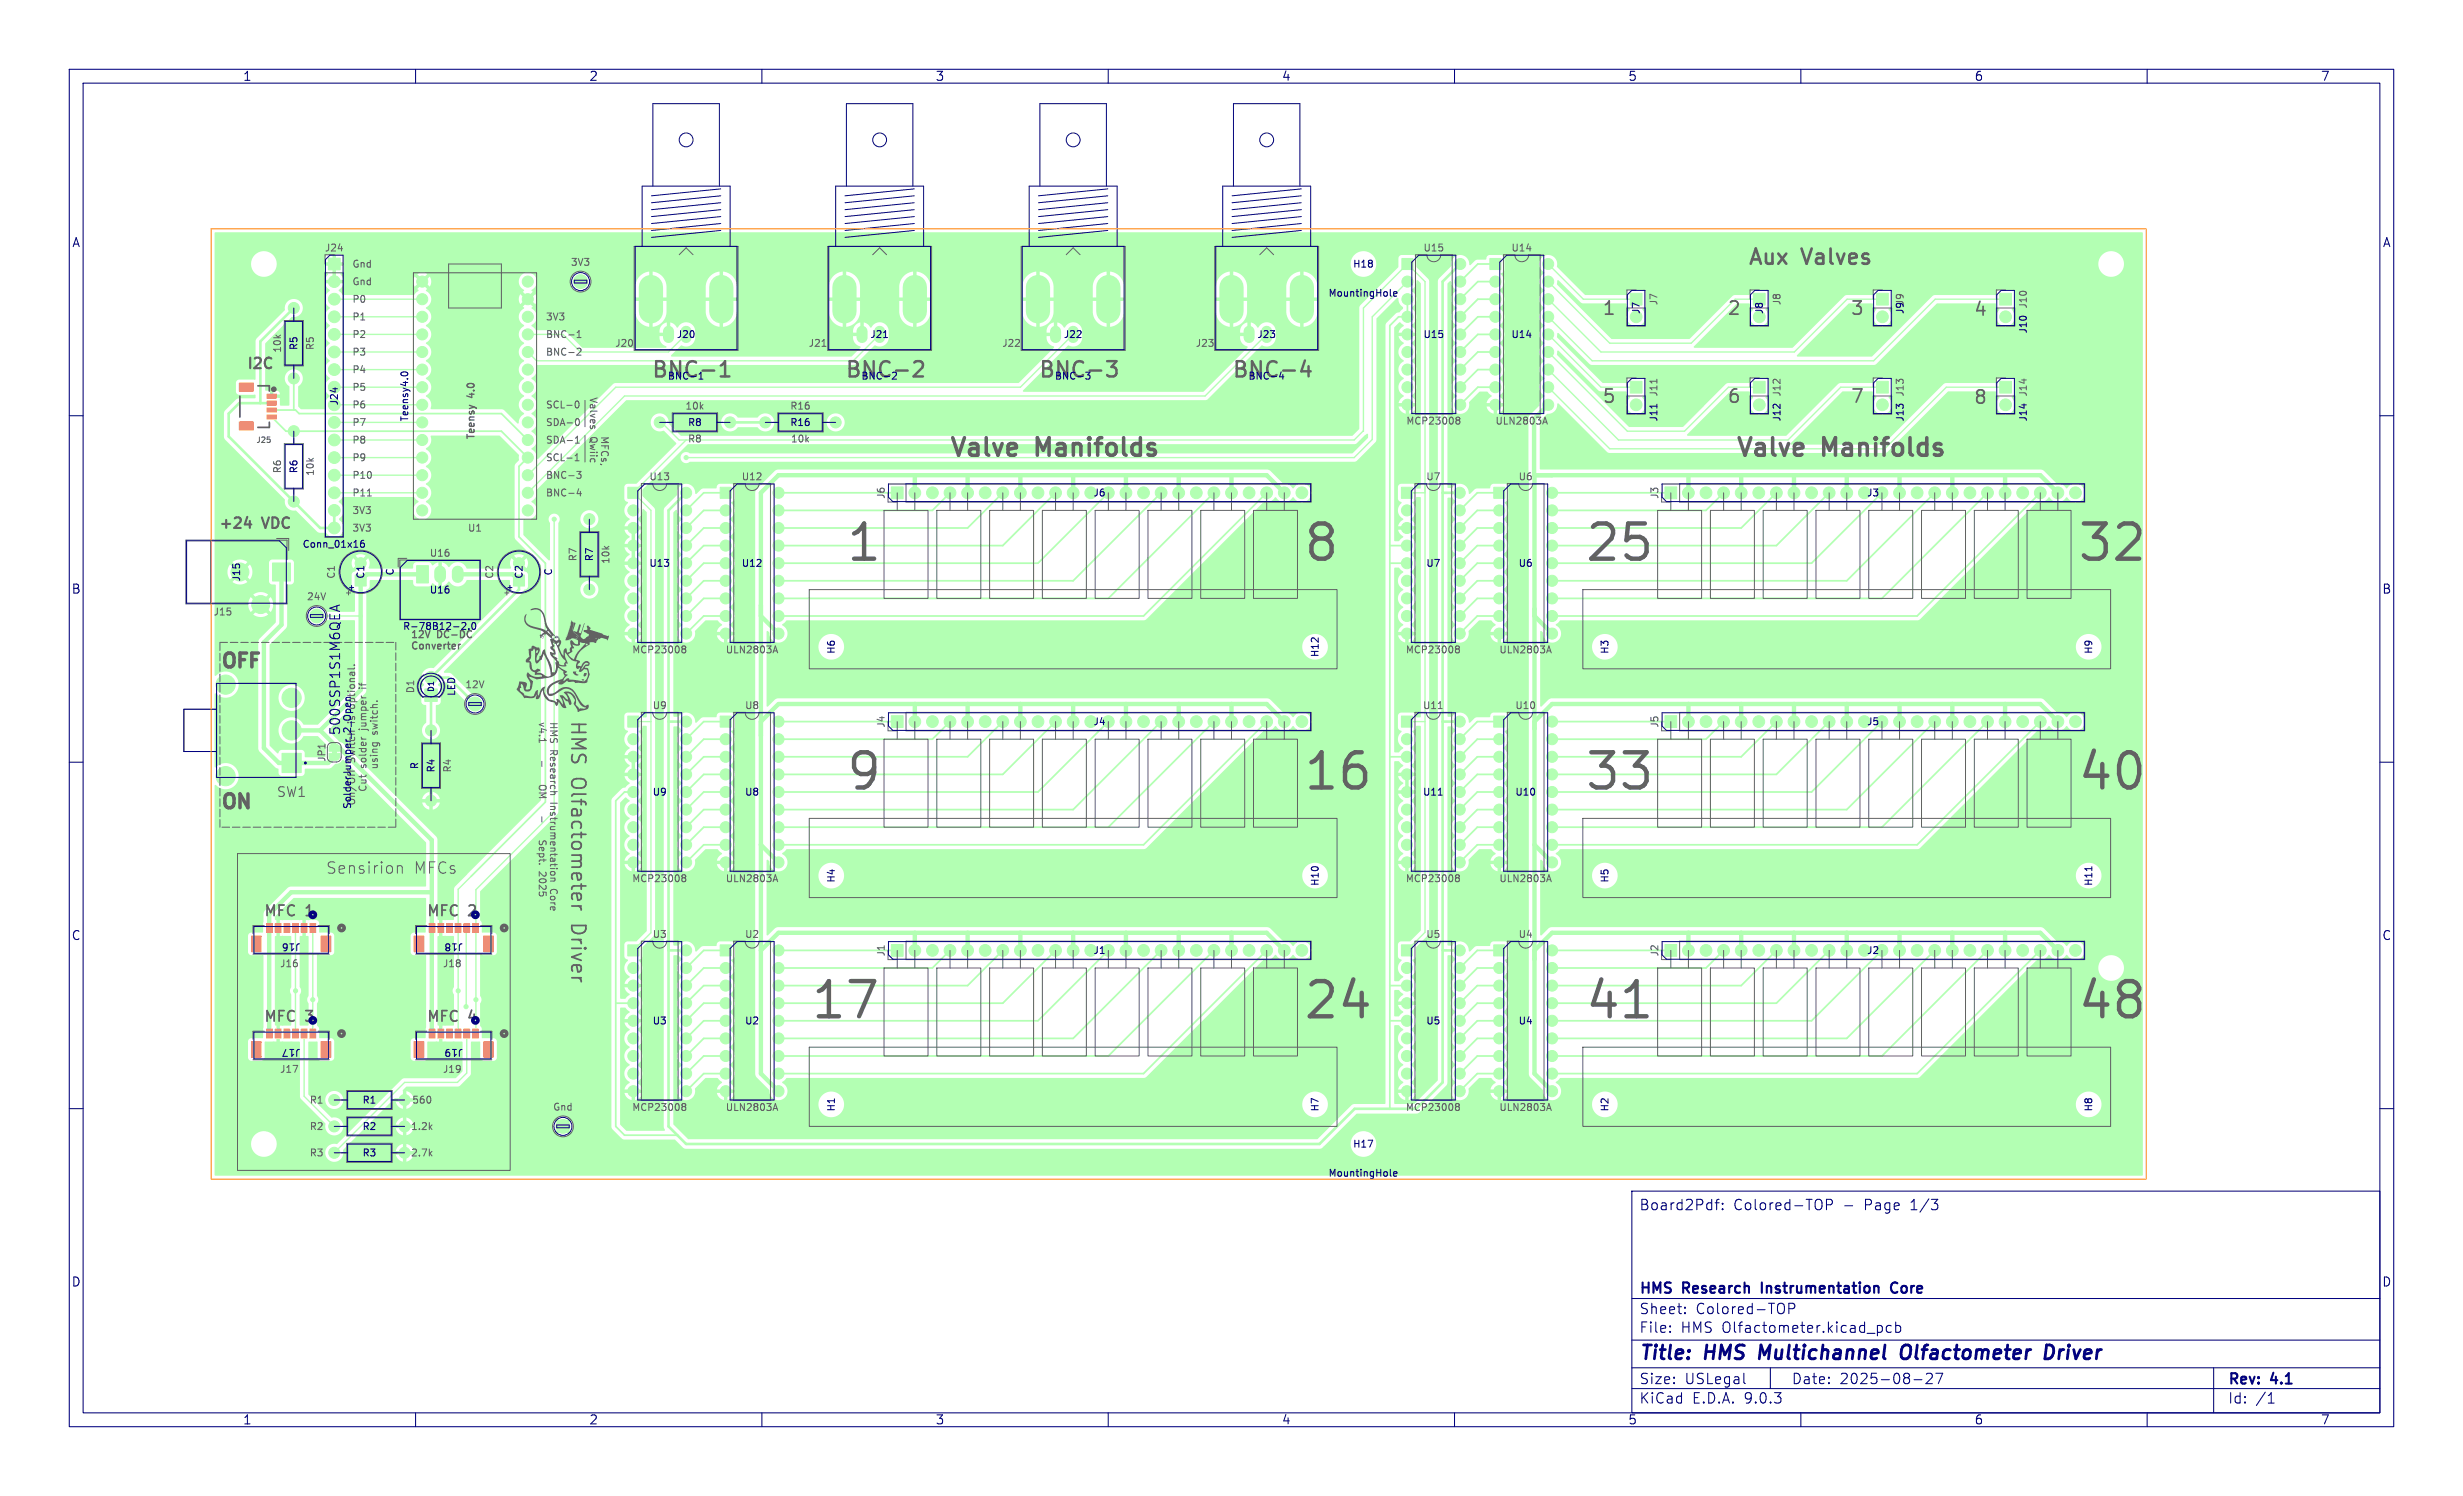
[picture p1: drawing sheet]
<svg xmlns="http://www.w3.org/2000/svg" width="356mm" height="216mm" viewBox="0 0 356 216" stroke-linecap="round" stroke-linejoin="round" font-family="sans-serif">
<defs><g id="words">
<g font-size="7.1" fill="#626262">
<text x="121.9" y="81.3">1</text>
<text x="188" y="81.3">8</text>
<text x="228.6" y="81.3">25</text>
<text x="299.7" y="81.3">32</text>
<text x="121.9" y="114.3">9</text>
<text x="188" y="114.3">16</text>
<text x="228.6" y="114.3">33</text>
<text x="299.7" y="114.3">40</text>
<text x="116.8" y="147.3">17</text>
<text x="188" y="147.3">24</text>
<text x="228.6" y="147.3">41</text>
<text x="299.7" y="147.3">48</text>
</g>
<g font-size="3.5" fill="#626262">
<text x="136.6" y="66">Valve</text>
<text x="149.5" y="66">Manifolds</text>
<text x="250.2" y="66">Valve</text>
<text x="263" y="66">Manifolds</text>
</g>
<g font-size="3.1" fill="#626262">
<text x="252.1" y="38.4">Aux</text>
<text x="260.1" y="38.4">Valves</text>
</g>
<g font-size="3.1" fill="#000080">
<text x="94" y="54.6">BNC-1</text>
<text x="121.9" y="54.6">BNC-2</text>
<text x="149.9" y="54.6">BNC-3</text>
<text x="177.8" y="54.6">BNC-4</text>
</g>
<g font-size="2.8" fill="#626262">
<text x="31.7" y="96.5">OFF</text>
<text x="82.3" y="103.9" transform="rotate(90 82.3 103.9)">HMS</text>
<text x="82.3" y="112.2" transform="rotate(90 82.3 112.2)">Olfactometer</text>
<text x="31.7" y="116.8">ON</text>
<text x="82.3" y="133.6" transform="rotate(90 82.3 133.6)">Driver</text>
</g>
<g font-size="2.8" fill="#000080">
<text x="236.6" y="196.8">Title:</text>
<text x="246.3" y="196.8">HMS</text>
<text x="254.9" y="196.8">Multichannel</text>
<text x="276.1" y="196.8">Olfactometer</text>
<text x="297.7" y="196.8">Driver</text>
</g>
<g font-size="2.7" fill="#626262">
<text x="231.2" y="45.6">1</text>
<text x="249.3" y="45.6">2</text>
<text x="267" y="45.6">3</text>
<text x="284.8" y="45.7">4</text>
<text x="231.2" y="58.3">5</text>
<text x="249.3" y="58.3">6</text>
<text x="267" y="58.3">7</text>
<text x="284.8" y="58.4">8</text>
</g>
<g font-size="2.3" fill="#626262">
<text x="47" y="126.2">Sensirion</text>
<text x="59.7" y="126.2">MFCs</text>
</g>
<g font-size="2.1" fill="#626262">
<text x="35.6" y="53.3">I2C</text>
<text x="31.4" y="76.7">+24</text>
<text x="38" y="76.7">VDC</text>
<text x="38" y="132.6">MFC</text>
<text x="61.5" y="132.6">MFC</text>
<text x="38" y="147.8">MFC</text>
<text x="61.5" y="147.8">MFC</text>
</g>
<g font-size="2.1" fill="#000080">
<text x="44.2" y="132.6">1</text>
<text x="67.7" y="132.6">2</text>
<text x="44.2" y="147.8">3</text>
<text x="67.7" y="147.8">4</text>
<text x="236.6" y="174.9">Board2Pdf:</text>
<text x="250.3" y="174.9">Colored-TOP</text>
<text x="266.2" y="174.9">-</text>
<text x="269.3" y="174.9">Page</text>
<text x="276.1" y="174.9">1/3</text>
<text x="236.6" y="189.9">Sheet:</text>
<text x="236.6" y="187.1">HMS</text>
<text x="243.1" y="187.1">Research</text>
<text x="244.8" y="189.9">Colored-TOP</text>
<text x="255" y="187.1">Instrumentation</text>
<text x="274.3" y="187.1">Core</text>
<text x="236.6" y="192.6">File:</text>
<text x="242.7" y="192.6">HMS Olfactometer.kicad_pcb</text>
<text x="236.6" y="202.8">KiCad</text>
<text x="236.6" y="200">Size:</text>
<text x="243.3" y="200">USLegal</text>
<text x="244.3" y="202.8">E.D.A.</text>
<text x="251.9" y="202.8">9.0.3</text>
<text x="258.6" y="200">Date:</text>
<text x="265.6" y="200">2025-08-27</text>
<text x="321.6" y="200.2">Rev:</text>
<text x="321.6" y="202.8">Id:</text>
<text x="325.7" y="202.8">/1</text>
<text x="328" y="200.2">4.1</text>
</g>
<text font-size="1.9" fill="#000080" x="49.3" y="106.2" transform="rotate(-90 49.3 106.2)">500SSP1S1M6QEA</text>
<text font-size="1.9" fill="#626262" x="39.9" y="115.2">SW1</text>
<g font-size="1.8" fill="#000080">
<text x="35" y="11.9">1</text>
<text x="85" y="11.9">2</text>
<text x="135" y="11.9">3</text>
<text x="185" y="11.9">4</text>
<text x="235" y="11.9">5</text>
<text x="285" y="11.9">6</text>
<text x="335" y="11.9">7</text>
<text x="10.3" y="35.9">A</text>
<text x="343.9" y="35.9">A</text>
<text x="10.3" y="85.9">B</text>
<text x="343.9" y="85.9">B</text>
<text x="10.3" y="135.9">C</text>
<text x="343.9" y="135.9">C</text>
<text x="10.3" y="185.9">D</text>
<text x="343.9" y="185.9">D</text>
<text x="35" y="205.8">1</text>
<text x="85" y="205.8">2</text>
<text x="135" y="205.8">3</text>
<text x="185" y="205.8">4</text>
<text x="235" y="205.8">5</text>
<text x="285" y="205.8">6</text>
<text x="335" y="205.8">7</text>
</g>
<g font-size="1.4" fill="#626262">
<text x="46.8" y="36.5">J24</text>
<text x="50.8" y="41.4">Gnd</text>
<text x="50.8" y="38.8">Gnd</text>
<text x="82.3" y="38.6">3V3</text>
<text x="205.4" y="36.5">U15</text>
<text x="218.1" y="36.5">U14</text>
<text x="50.8" y="43.9">P0</text>
<text x="50.8" y="46.4">P1</text>
<text x="78.7" y="46.4">3V3</text>
<text x="239.5" y="44.2" transform="rotate(-90 239.5 44.2)">J7</text>
<text x="257.3" y="44.2" transform="rotate(-90 257.3 44.2)">J8</text>
<text x="292.8" y="44.6" transform="rotate(-90 292.8 44.6)">J10</text>
<text x="40.8" y="51" transform="rotate(-90 40.8 51)">10k</text>
<text x="45.5" y="50.6" transform="rotate(-90 45.5 50.6)">R5</text>
<text x="50.8" y="51.5">P3</text>
<text x="50.8" y="49">P2</text>
<text x="78.7" y="49">BNC-1</text>
<text x="78.7" y="51.5">BNC-2</text>
<text x="88.7" y="50.3">J20</text>
<text x="116.7" y="50.3">J21</text>
<text x="144.6" y="50.3">J22</text>
<text x="172.5" y="50.3">J23</text>
<text x="50.8" y="59.1">P6</text>
<text x="50.8" y="56.6">P5</text>
<text x="50.8" y="54.1">P4</text>
<text x="68.6" y="57.3" transform="rotate(-90 68.6 57.3)">4.0</text>
<text x="78.7" y="59.1">SCL-0</text>
<text x="85.1" y="57.2" transform="rotate(90 85.1 57.2)">Valves</text>
<text x="98.8" y="59.3">10k</text>
<text x="114" y="59.3">R16</text>
<text x="239.5" y="57.3" transform="rotate(-90 239.5 57.3)">J11</text>
<text x="257.3" y="57.3" transform="rotate(-90 257.3 57.3)">J12</text>
<text x="275" y="57.3" transform="rotate(-90 275 57.3)">J13</text>
<text x="292.8" y="57.3" transform="rotate(-90 292.8 57.3)">J14</text>
<text x="50.8" y="64.2">P8</text>
<text x="50.8" y="61.7">P7</text>
<text x="68.6" y="63.5" transform="rotate(-90 68.6 63.5)">Teensy</text>
<text x="78.7" y="64.2">SDA-1</text>
<text x="78.7" y="61.7">SDA-0</text>
<text x="85.1" y="62.9" transform="rotate(90 85.1 62.9)">Qwiic</text>
<text x="86.7" y="62.9" transform="rotate(90 86.7 62.9)">MFCs,</text>
<text x="99.2" y="64.1">R8</text>
<text x="114.1" y="64.1">10k</text>
<text x="202.9" y="61.5">MCP23008</text>
<text x="215.8" y="61.5">ULN2803A</text>
<text x="40.8" y="68.4" transform="rotate(-90 40.8 68.4)">R6</text>
<text x="45.5" y="68.8" transform="rotate(-90 45.5 68.8)">10k</text>
<text x="50.8" y="66.8">P9</text>
<text x="50.8" y="69.3">P10</text>
<text x="50.8" y="71.8">P11</text>
<text x="78.7" y="66.8">SCL-1</text>
<text x="78.7" y="69.3">BNC-3</text>
<text x="78.7" y="71.8">BNC-4</text>
<text x="93.6" y="69.5">U13</text>
<text x="107" y="69.5">U12</text>
<text x="205.8" y="69.5">U7</text>
<text x="219.1" y="69.5">U6</text>
<text x="50.8" y="74.4">3V3</text>
<text x="50.8" y="76.9">3V3</text>
<text x="67.5" y="76.9">U1</text>
<text x="127.9" y="72.1" transform="rotate(-90 127.9 72.1)">J6</text>
<text x="239.6" y="72.1" transform="rotate(-90 239.6 72.1)">J3</text>
<text x="48.5" y="83.6" transform="rotate(-90 48.5 83.6)">C1</text>
<text x="61.9" y="80.5">U16</text>
<text x="71.4" y="83.6" transform="rotate(-90 71.4 83.6)">C2</text>
<text x="83.4" y="81.1" transform="rotate(-90 83.4 81.1)">R7</text>
<text x="88.2" y="81.5" transform="rotate(-90 88.2 81.5)">10k</text>
<text x="30.7" y="89">J15</text>
<text x="44.2" y="86.8">24V</text>
<text x="59.2" y="93.8">Converter</text>
<text x="91.2" y="94.5">MCP23008</text>
<text x="104.7" y="94.5">ULN2803A</text>
<text x="202.9" y="94.5">MCP23008</text>
<text x="216.4" y="94.5">ULN2803A</text>
<text x="53" y="99.3" transform="rotate(-90 53 99.3)">if</text>
<text x="60" y="100.2" transform="rotate(-90 60 100.2)">D1</text>
<text x="67.1" y="99.5">12V</text>
<text x="53" y="105.4" transform="rotate(-90 53 105.4)">jumper</text>
<text x="54.6" y="106.1" transform="rotate(-90 54.6 106.1)">switch.</text>
<text x="77.7" y="104.1" transform="rotate(90 77.7 104.1)">v4.1</text>
<text x="79.3" y="104.1" transform="rotate(90 79.3 104.1)">HMS Research</text>
<text x="94.1" y="102.5">U9</text>
<text x="107.5" y="102.5">U8</text>
<text x="127.9" y="105.1" transform="rotate(-90 127.9 105.1)">J4</text>
<text x="205.3" y="102.5">U11</text>
<text x="218.7" y="102.5">U10</text>
<text x="239.6" y="105.1" transform="rotate(-90 239.6 105.1)">J5</text>
<text x="47.2" y="110.1" transform="rotate(-90 47.2 110.1)">JP1</text>
<text x="53" y="110.9" transform="rotate(-90 53 110.9)">solder</text>
<text x="54.6" y="111.1" transform="rotate(-90 54.6 111.1)">using</text>
<text x="65.3" y="111.6" transform="rotate(-90 65.3 111.6)">R4</text>
<text x="77.7" y="109.9" transform="rotate(90 77.7 109.9)">-</text>
<text x="77.7" y="113.7" transform="rotate(90 77.7 113.7)">OM</text>
<text x="53" y="114.3" transform="rotate(-90 53 114.3)">Cut</text>
<text x="79.3" y="115.8" transform="rotate(90 79.3 115.8)">Instrumentation</text>
<text x="77.7" y="122.3" transform="rotate(90 77.7 122.3)">Sept.</text>
<text x="77.7" y="126.9" transform="rotate(90 77.7 126.9)">2025</text>
<text x="79.3" y="128.4" transform="rotate(90 79.3 128.4)">Core</text>
<text x="91.2" y="127.5">MCP23008</text>
<text x="104.7" y="127.5">ULN2803A</text>
<text x="202.9" y="127.5">MCP23008</text>
<text x="216.4" y="127.5">ULN2803A</text>
<text x="94.1" y="135.6">U3</text>
<text x="107.5" y="135.6">U2</text>
<text x="205.8" y="135.6">U5</text>
<text x="219.1" y="135.6">U4</text>
<text x="40.3" y="139.8">J16</text>
<text x="63.8" y="139.8">J18</text>
<text x="127.9" y="138.1" transform="rotate(-90 127.9 138.1)">J1</text>
<text x="239.6" y="138.1" transform="rotate(-90 239.6 138.1)">J2</text>
<text x="40.3" y="155">J17</text>
<text x="63.8" y="155">J19</text>
<text x="44.6" y="159.5">R1</text>
<text x="59.4" y="159.5">560</text>
<text x="79.8" y="160.5">Gnd</text>
<text x="91.2" y="160.5">MCP23008</text>
<text x="104.7" y="160.5">ULN2803A</text>
<text x="202.9" y="160.5">MCP23008</text>
<text x="216.4" y="160.5">ULN2803A</text>
<text x="44.6" y="167.1">R3</text>
<text x="44.6" y="163.3">R2</text>
<text x="59.2" y="167.1">2.7k</text>
<text x="59.2" y="163.3">1.2k</text>
</g>
<g font-size="1.4" fill="#000080">
<text x="195.2" y="38.8">H18</text>
<text x="191.7" y="43">MountingHole</text>
<text x="236.9" y="45.4" transform="rotate(-90 236.9 45.4)">J7</text>
<text x="254.7" y="45.4" transform="rotate(-90 254.7 45.4)">J8</text>
<text x="275" y="45.4" transform="rotate(-90 275 45.4)">J9J9</text>
<text x="43.1" y="50.6" transform="rotate(-90 43.1 50.6)">R5</text>
<text x="97.6" y="49">J20</text>
<text x="125.5" y="49">J21</text>
<text x="153.5" y="49">J22</text>
<text x="181.4" y="49">J23</text>
<text x="205.4" y="49">U15</text>
<text x="218.1" y="49">U14</text>
<text x="292.8" y="48.2" transform="rotate(-90 292.8 48.2)">J10</text>
<text x="49" y="58.6" transform="rotate(-90 49 58.6)">J24</text>
<text x="96.3" y="55">BNC-1</text>
<text x="124.3" y="55">BNC-2</text>
<text x="152.2" y="55">BNC-3</text>
<text x="180.1" y="55">BNC-4</text>
<text x="59.1" y="60.9" transform="rotate(-90 59.1 60.9)">Teensy4.0</text>
<text x="99.2" y="61.7">R8</text>
<text x="114" y="61.7">R16</text>
<text x="239.5" y="60.9" transform="rotate(-90 239.5 60.9)">J11</text>
<text x="257.3" y="60.9" transform="rotate(-90 257.3 60.9)">J12</text>
<text x="275" y="60.9" transform="rotate(-90 275 60.9)">J13</text>
<text x="292.8" y="60.9" transform="rotate(-90 292.8 60.9)">J14</text>
<text x="43.1" y="68.4" transform="rotate(-90 43.1 68.4)">R6</text>
<text x="157.8" y="71.8">J6</text>
<text x="269.5" y="71.8">J3</text>
<text x="43.6" y="79.3">Conn_01x16</text>
<text x="52.8" y="83.6" transform="rotate(-90 52.8 83.6)">C1</text>
<text x="57" y="83.2" transform="rotate(-90 57 83.2)">C</text>
<text x="75.7" y="83.6" transform="rotate(-90 75.7 83.6)">C2</text>
<text x="79.9" y="83.2" transform="rotate(-90 79.9 83.2)">C</text>
<text x="85.8" y="81.1" transform="rotate(-90 85.8 81.1)">R7</text>
<text x="93.6" y="82">U13</text>
<text x="107" y="82">U12</text>
<text x="205.8" y="82">U7</text>
<text x="219.1" y="82">U6</text>
<text x="34.9" y="84" transform="rotate(-90 34.9 84)">J15</text>
<text x="61.9" y="85.9">U16</text>
<text x="58.1" y="91.1">R-78B12-2.0</text>
<text x="59.2" y="92.2">12V</text>
<text x="63.2" y="92.2">DC-DC</text>
<text x="120.7" y="94.5" transform="rotate(-90 120.7 94.5)">H6</text>
<text x="190.6" y="94.9" transform="rotate(-90 190.6 94.9)">H12</text>
<text x="232.4" y="94.5" transform="rotate(-90 232.4 94.5)">H3</text>
<text x="302.3" y="94.5" transform="rotate(-90 302.3 94.5)">H9</text>
<text x="65.9" y="100.5" transform="rotate(-90 65.9 100.5)">LED</text>
<text x="51.3" y="104.4" transform="rotate(-90 51.3 104.4)">is</text>
<text x="51.3" y="102.2" transform="rotate(-90 51.3 102.2)">optional.</text>
<text x="157.8" y="104.9">J4</text>
<text x="269.5" y="104.9">J5</text>
<text x="51.3" y="110.1" transform="rotate(-90 51.3 110.1)">Switch</text>
<text x="60.6" y="111.1" transform="rotate(-90 60.6 111.1)">R</text>
<text x="63" y="111.6" transform="rotate(-90 63 111.6)">R4</text>
<text x="50.9" y="116.9" transform="rotate(-90 50.9 116.9)">SolderJumper_2_Open</text>
<text x="51.3" y="116.3" transform="rotate(-90 51.3 116.3)">On/Off</text>
<text x="94.1" y="115">U9</text>
<text x="107.5" y="115">U8</text>
<text x="205.3" y="115">U11</text>
<text x="218.7" y="115">U10</text>
<text x="120.7" y="127.5" transform="rotate(-90 120.7 127.5)">H4</text>
<text x="190.6" y="128" transform="rotate(-90 190.6 128)">H10</text>
<text x="232.4" y="127.5" transform="rotate(-90 232.4 127.5)">H5</text>
<text x="302.3" y="128" transform="rotate(-90 302.3 128)">H11</text>
<text x="43.5" y="135.9" transform="rotate(-180 43.5 135.9)">J16</text>
<text x="67" y="135.9" transform="rotate(-180 67 135.9)">J18</text>
<text x="157.8" y="137.9">J1</text>
<text x="269.5" y="137.9">J2</text>
<text x="94.1" y="148">U3</text>
<text x="107.5" y="148">U2</text>
<text x="205.8" y="148">U5</text>
<text x="219.1" y="148">U4</text>
<text x="43.5" y="151.2" transform="rotate(-180 43.5 151.2)">J17</text>
<text x="67" y="151.2" transform="rotate(-180 67 151.2)">J19</text>
<text x="52.2" y="159.5">R1</text>
<text x="120.7" y="160.5" transform="rotate(-90 120.7 160.5)">H1</text>
<text x="190.6" y="160.5" transform="rotate(-90 190.6 160.5)">H7</text>
<text x="232.4" y="160.5" transform="rotate(-90 232.4 160.5)">H2</text>
<text x="302.3" y="160.5" transform="rotate(-90 302.3 160.5)">H8</text>
<text x="52.2" y="167.1">R3</text>
<text x="52.2" y="163.3">R2</text>
<text x="195.2" y="165.8">H17</text>
<text x="191.7" y="170">MountingHole</text>
</g>
<text font-size="1.1" fill="#626262" x="36.9" y="64.1">J25</text>
<text font-size="1.1" fill="#000080" x="62.8" y="99.9" transform="rotate(-90 62.8 99.9)">D1</text>
</g></defs>
<path d="M48 108.3h.6v.5h-.6z" fill="#b3ffb3"/>
<g fill="#b3ffb3" stroke="#b3ffb3" stroke-width=".14">
<path d="M104 103.3h1.6v1.6h-1.6z"/>
<path d="M253.1 42.3h1.7v1.7h-1.7z"/>
<path d="M240.4 103.3h1.7v1.7h-1.7z"/>
<path d="M215.1 37.3h1.6v1.6h-1.6z"/>
<path d="M68.2 148.5h.9v1.3h-.9z"/>
<path d="M67 148.5h.8v1.3h-.8z"/>
<path d="M65.7 148.5h.9v1.3h-.9z"/>
<path d="M64.5 148.5h.8v1.3h-.8z"/>
<path d="M63.2 148.5h.9v1.3h-.9z"/>
<path d="M62 148.5h.8v1.3h-.8z"/>
<path d="M69.8 150.3h1.4v2.3h-1.4z"/>
<path d="M59.8 150.3h1.4v2.3h-1.4z"/>
<path d="M253.1 55h1.7v1.7h-1.7z"/>
<path d="M215.7 103.3h1.6v1.6h-1.6z"/>
<path d="M202.3 70.3h1.6v1.6h-1.6z"/>
<path d="M68.2 133.3h.9v1.3h-.9z"/>
<path d="M67 133.3h.8v1.3h-.8z"/>
<path d="M65.7 133.3h.9v1.3h-.9z"/>
<path d="M64.5 133.3h.8v1.3h-.8z"/>
<path d="M63.2 133.3h.9v1.3h-.9z"/>
<path d="M62 133.3h.8v1.3h-.8z"/>
<path d="M69.8 135.1h1.4v2.3h-1.4z"/>
<path d="M59.8 135.1h1.4v2.3h-1.4z"/>
<path d="M39.3 81.2h2.6v2.6h-2.6z"/>
<path d="M51.3 83h1.6v1.6h-1.6z"/>
<path d="M47.5 108.7h1.5v.7l-.4 .3h-.8l-.3-.3z"/>
<path d="M47.6 107.6l.3-.2 .8 .1 .3 .2v.7h-1.5z"/>
<path d="M90.6 103.3h1.6v1.6h-1.6z"/>
<path d="M270.9 55h1.7v1.7h-1.7z"/>
<path d="M270.9 42.3h1.7v1.7h-1.7z"/>
<path d="M61.3 99.4h1.8v1.8h-1.8z"/>
<path d="M215.7 136.4h1.6v1.6h-1.6z"/>
<path d="M128.7 103.3h1.7v1.7h-1.7z"/>
<path d="M60.2 81.6h1.7v2.5h-1.7z"/>
<path d="M240.4 136.3h1.7v1.7h-1.7z"/>
<path d="M40.7 108.7h2.8v2.8h-2.8z"/>
<path d="M235.4 55h1.7v1.7h-1.7z"/>
<path d="M90.6 70.3h1.6v1.6h-1.6z"/>
<path d="M104 136.4h1.6v1.6h-1.6z"/>
<path d="M38.6 56.9h1.3v.6h-1.3z"/>
<path d="M38.6 57.9h1.3v.6h-1.3z"/>
<path d="M38.6 58.9h1.3v.6h-1.3z"/>
<path d="M38.6 59.9h1.3v.6h-1.3z"/>
<path d="M34.6 60.9h2v1.2h-2z"/>
<path d="M34.6 55.3h2v1.2h-2z"/>
<path d="M202.4 37.3h1.6v1.6h-1.6z"/>
<path d="M202.3 103.3h1.6v1.6h-1.6z"/>
<path d="M288.7 42.3h1.7v1.7h-1.7z"/>
<path d="M202.3 136.4h1.6v1.6h-1.6z"/>
<path d="M90.6 136.4h1.6v1.6h-1.6z"/>
<path d="M104 70.3h1.6v1.6h-1.6z"/>
<path d="M128.7 70.3h1.7v1.7h-1.7z"/>
<path d="M288.7 55h1.7v1.7h-1.7z"/>
<path d="M215.7 70.3h1.6v1.6h-1.6z"/>
<path d="M44.7 133.3h.9v1.3h-.9z"/>
<path d="M43.5 133.3h.8v1.3h-.8z"/>
<path d="M42.2 133.3h.9v1.3h-.9z"/>
<path d="M41 133.3h.8v1.3h-.8z"/>
<path d="M39.7 133.3h.9v1.3h-.9z"/>
<path d="M38.5 133.3h.8v1.3h-.8z"/>
<path d="M46.4 135.1h1.4v2.3h-1.4z"/>
<path d="M36.3 135.1h1.4v2.3h-1.4z"/>
<path d="M235.4 42.3h1.7v1.7h-1.7z"/>
<path d="M47.4 37.3h1.7v1.7h-1.7z"/>
<path d="M240.4 70.3h1.7v1.7h-1.7z"/>
<path d="M74.1 83h1.6v1.6h-1.6z"/>
<path d="M128.7 136.3h1.7v1.7h-1.7z"/>
<path d="M44.7 148.5h.9v1.3h-.9z"/>
<path d="M43.5 148.5h.8v1.3h-.8z"/>
<path d="M42.2 148.5h.9v1.3h-.9z"/>
<path d="M41 148.5h.8v1.3h-.8z"/>
<path d="M39.7 148.5h.9v1.3h-.9z"/>
<path d="M38.5 148.5h.8v1.3h-.8z"/>
<path d="M46.4 150.3h1.4v2.3h-1.4z"/>
<path d="M36.3 150.3h1.4v2.3h-1.4z"/>
<circle cx="104.8" cy="106.7" r=".8"/>
<circle cx="104.8" cy="109.2" r=".8"/>
<circle cx="104.8" cy="111.8" r=".8"/>
<circle cx="104.8" cy="114.3" r=".8"/>
<circle cx="104.8" cy="116.8" r=".8"/>
<circle cx="104.8" cy="119.4" r=".8"/>
<circle cx="104.8" cy="121.9" r=".8"/>
<circle cx="104.8" cy="124.5" r=".8"/>
<circle cx="112.4" cy="124.5" r=".8"/>
<circle cx="112.4" cy="121.9" r=".8"/>
<circle cx="112.4" cy="119.4" r=".8"/>
<circle cx="112.4" cy="116.8" r=".8"/>
<circle cx="112.4" cy="114.3" r=".8"/>
<circle cx="112.4" cy="111.8" r=".8"/>
<circle cx="112.4" cy="109.2" r=".8"/>
<circle cx="112.4" cy="106.7" r=".8"/>
<circle cx="112.4" cy="104.1" r=".8"/>
<circle cx="254" cy="45.7" r=".85"/>
<circle cx="243.8" cy="104.1" r=".85"/>
<circle cx="246.3" cy="104.1" r=".85"/>
<circle cx="248.8" cy="104.1" r=".85"/>
<circle cx="251.4" cy="104.1" r=".85"/>
<circle cx="253.9" cy="104.1" r=".85"/>
<circle cx="256.5" cy="104.1" r=".85"/>
<circle cx="259" cy="104.1" r=".85"/>
<circle cx="261.5" cy="104.1" r=".85"/>
<circle cx="264.1" cy="104.1" r=".85"/>
<circle cx="266.6" cy="104.1" r=".85"/>
<circle cx="269.2" cy="104.1" r=".85"/>
<circle cx="271.7" cy="104.1" r=".85"/>
<circle cx="274.2" cy="104.1" r=".85"/>
<circle cx="276.8" cy="104.1" r=".85"/>
<circle cx="279.3" cy="104.1" r=".85"/>
<circle cx="281.9" cy="104.1" r=".85"/>
<circle cx="284.4" cy="104.1" r=".85"/>
<circle cx="286.9" cy="104.1" r=".85"/>
<circle cx="289.5" cy="104.1" r=".85"/>
<circle cx="292" cy="104.1" r=".85"/>
<circle cx="294.6" cy="104.1" r=".85"/>
<circle cx="297.1" cy="104.1" r=".85"/>
<circle cx="299.6" cy="104.1" r=".85"/>
<circle cx="62.2" cy="105.4" r=".8"/>
<circle cx="62.2" cy="115.6" r=".8"/>
<circle cx="48.3" cy="166.4" r=".8"/>
<circle cx="58.4" cy="166.4" r=".8"/>
<circle cx="215.9" cy="40.6" r=".8"/>
<circle cx="215.9" cy="43.2" r=".8"/>
<circle cx="215.9" cy="45.7" r=".8"/>
<circle cx="215.9" cy="48.3" r=".8"/>
<circle cx="215.9" cy="50.8" r=".8"/>
<circle cx="215.9" cy="53.3" r=".8"/>
<circle cx="215.9" cy="55.9" r=".8"/>
<circle cx="215.9" cy="58.4" r=".8"/>
<circle cx="223.5" cy="58.4" r=".8"/>
<circle cx="223.5" cy="55.9" r=".8"/>
<circle cx="223.5" cy="53.3" r=".8"/>
<circle cx="223.5" cy="50.8" r=".8"/>
<circle cx="223.5" cy="48.3" r=".8"/>
<circle cx="223.5" cy="45.7" r=".8"/>
<circle cx="223.5" cy="43.2" r=".8"/>
<circle cx="223.5" cy="40.6" r=".8"/>
<circle cx="223.5" cy="38.1" r=".8"/>
<circle cx="254" cy="58.4" r=".85"/>
<circle cx="216.5" cy="106.7" r=".8"/>
<circle cx="216.5" cy="109.2" r=".8"/>
<circle cx="216.5" cy="111.8" r=".8"/>
<circle cx="216.5" cy="114.3" r=".8"/>
<circle cx="216.5" cy="116.8" r=".8"/>
<circle cx="216.5" cy="119.4" r=".8"/>
<circle cx="216.5" cy="121.9" r=".8"/>
<circle cx="216.5" cy="124.5" r=".8"/>
<circle cx="224.1" cy="124.5" r=".8"/>
<circle cx="224.1" cy="121.9" r=".8"/>
<circle cx="224.1" cy="119.4" r=".8"/>
<circle cx="224.1" cy="116.8" r=".8"/>
<circle cx="224.1" cy="114.3" r=".8"/>
<circle cx="224.1" cy="111.8" r=".8"/>
<circle cx="224.1" cy="109.2" r=".8"/>
<circle cx="224.1" cy="106.7" r=".8"/>
<circle cx="224.1" cy="104.1" r=".8"/>
<circle cx="203.1" cy="73.7" r=".8"/>
<circle cx="203.1" cy="76.2" r=".8"/>
<circle cx="203.1" cy="78.7" r=".8"/>
<circle cx="203.1" cy="81.3" r=".8"/>
<circle cx="203.1" cy="83.8" r=".8"/>
<circle cx="203.1" cy="86.4" r=".8"/>
<circle cx="203.1" cy="88.9" r=".8"/>
<circle cx="203.1" cy="91.4" r=".8"/>
<circle cx="210.7" cy="91.4" r=".8"/>
<circle cx="210.7" cy="88.9" r=".8"/>
<circle cx="210.7" cy="86.4" r=".8"/>
<circle cx="210.7" cy="83.8" r=".8"/>
<circle cx="210.7" cy="81.3" r=".8"/>
<circle cx="210.7" cy="78.7" r=".8"/>
<circle cx="210.7" cy="76.2" r=".8"/>
<circle cx="210.7" cy="73.7" r=".8"/>
<circle cx="210.7" cy="71.1" r=".8"/>
<circle cx="61" cy="40.6" r=".8"/>
<circle cx="61" cy="43.2" r=".8"/>
<circle cx="61" cy="45.7" r=".8"/>
<circle cx="61" cy="48.3" r=".8"/>
<circle cx="61" cy="50.8" r=".8"/>
<circle cx="61" cy="53.3" r=".8"/>
<circle cx="61" cy="55.9" r=".8"/>
<circle cx="61" cy="58.4" r=".8"/>
<circle cx="61" cy="61" r=".8"/>
<circle cx="61" cy="63.5" r=".8"/>
<circle cx="61" cy="66" r=".8"/>
<circle cx="61" cy="68.6" r=".8"/>
<circle cx="61" cy="71.1" r=".8"/>
<circle cx="61" cy="73.7" r=".8"/>
<circle cx="76.2" cy="73.7" r=".8"/>
<circle cx="76.2" cy="71.1" r=".8"/>
<circle cx="76.2" cy="68.6" r=".8"/>
<circle cx="76.2" cy="66" r=".8"/>
<circle cx="76.2" cy="63.5" r=".8"/>
<circle cx="76.2" cy="61" r=".8"/>
<circle cx="76.2" cy="58.4" r=".8"/>
<circle cx="76.2" cy="55.9" r=".8"/>
<circle cx="76.2" cy="53.3" r=".8"/>
<circle cx="76.2" cy="50.8" r=".8"/>
<circle cx="76.2" cy="48.3" r=".8"/>
<circle cx="76.2" cy="45.7" r=".8"/>
<circle cx="76.2" cy="43.2" r=".8"/>
<circle cx="76.2" cy="40.6" r=".8"/>
<circle cx="83.8" cy="40.6" r="1"/>
<circle cx="34.6" cy="82.5" r="1.3"/>
<circle cx="37.6" cy="87.2" r="1.3"/>
<circle cx="52.1" cy="81.3" r=".8"/>
<circle cx="48.3" cy="162.6" r=".8"/>
<circle cx="58.4" cy="162.6" r=".8"/>
<circle cx="91.4" cy="106.7" r=".8"/>
<circle cx="91.4" cy="109.2" r=".8"/>
<circle cx="91.4" cy="111.8" r=".8"/>
<circle cx="91.4" cy="114.3" r=".8"/>
<circle cx="91.4" cy="116.8" r=".8"/>
<circle cx="91.4" cy="119.4" r=".8"/>
<circle cx="91.4" cy="121.9" r=".8"/>
<circle cx="91.4" cy="124.5" r=".8"/>
<circle cx="99.1" cy="124.5" r=".8"/>
<circle cx="99.1" cy="121.9" r=".8"/>
<circle cx="99.1" cy="119.4" r=".8"/>
<circle cx="99.1" cy="116.8" r=".8"/>
<circle cx="99.1" cy="114.3" r=".8"/>
<circle cx="99.1" cy="111.8" r=".8"/>
<circle cx="99.1" cy="109.2" r=".8"/>
<circle cx="99.1" cy="106.7" r=".8"/>
<circle cx="99.1" cy="104.1" r=".8"/>
<circle cx="110.5" cy="61" r=".8"/>
<circle cx="120.6" cy="61" r=".8"/>
<circle cx="271.8" cy="58.4" r=".85"/>
<circle cx="271.8" cy="45.7" r=".85"/>
<circle cx="62.2" cy="97.8" r=".9"/>
<circle cx="68.6" cy="101.6" r="1"/>
<circle cx="85.1" cy="85.1" r=".8"/>
<circle cx="85.1" cy="74.9" r=".8"/>
<circle cx="216.5" cy="139.7" r=".8"/>
<circle cx="216.5" cy="142.2" r=".8"/>
<circle cx="216.5" cy="144.8" r=".8"/>
<circle cx="216.5" cy="147.3" r=".8"/>
<circle cx="216.5" cy="149.9" r=".8"/>
<circle cx="216.5" cy="152.4" r=".8"/>
<circle cx="216.5" cy="154.9" r=".8"/>
<circle cx="216.5" cy="157.5" r=".8"/>
<circle cx="224.1" cy="157.5" r=".8"/>
<circle cx="224.1" cy="154.9" r=".8"/>
<circle cx="224.1" cy="152.4" r=".8"/>
<circle cx="224.1" cy="149.9" r=".8"/>
<circle cx="224.1" cy="147.3" r=".8"/>
<circle cx="224.1" cy="144.8" r=".8"/>
<circle cx="224.1" cy="142.2" r=".8"/>
<circle cx="224.1" cy="139.7" r=".8"/>
<circle cx="224.1" cy="137.2" r=".8"/>
<circle cx="132.1" cy="104.1" r=".85"/>
<circle cx="134.6" cy="104.1" r=".85"/>
<circle cx="137.2" cy="104.1" r=".85"/>
<circle cx="139.7" cy="104.1" r=".85"/>
<circle cx="142.2" cy="104.1" r=".85"/>
<circle cx="144.8" cy="104.1" r=".85"/>
<circle cx="147.3" cy="104.1" r=".85"/>
<circle cx="149.9" cy="104.1" r=".85"/>
<circle cx="152.4" cy="104.1" r=".85"/>
<circle cx="154.9" cy="104.1" r=".85"/>
<circle cx="157.5" cy="104.1" r=".85"/>
<circle cx="160" cy="104.1" r=".85"/>
<circle cx="162.6" cy="104.1" r=".85"/>
<circle cx="165.1" cy="104.1" r=".85"/>
<circle cx="167.6" cy="104.1" r=".85"/>
<circle cx="170.2" cy="104.1" r=".85"/>
<circle cx="172.7" cy="104.1" r=".85"/>
<circle cx="175.3" cy="104.1" r=".85"/>
<circle cx="177.8" cy="104.1" r=".85"/>
<circle cx="180.3" cy="104.1" r=".85"/>
<circle cx="182.9" cy="104.1" r=".85"/>
<circle cx="185.4" cy="104.1" r=".85"/>
<circle cx="188" cy="104.1" r=".85"/>
<circle cx="243.8" cy="137.2" r=".85"/>
<circle cx="246.3" cy="137.2" r=".85"/>
<circle cx="248.8" cy="137.2" r=".85"/>
<circle cx="251.4" cy="137.2" r=".85"/>
<circle cx="253.9" cy="137.2" r=".85"/>
<circle cx="256.5" cy="137.2" r=".85"/>
<circle cx="259" cy="137.2" r=".85"/>
<circle cx="261.5" cy="137.2" r=".85"/>
<circle cx="264.1" cy="137.2" r=".85"/>
<circle cx="266.6" cy="137.2" r=".85"/>
<circle cx="269.2" cy="137.2" r=".85"/>
<circle cx="271.7" cy="137.2" r=".85"/>
<circle cx="274.2" cy="137.2" r=".85"/>
<circle cx="276.8" cy="137.2" r=".85"/>
<circle cx="279.3" cy="137.2" r=".85"/>
<circle cx="281.9" cy="137.2" r=".85"/>
<circle cx="284.4" cy="137.2" r=".85"/>
<circle cx="286.9" cy="137.2" r=".85"/>
<circle cx="289.5" cy="137.2" r=".85"/>
<circle cx="292" cy="137.2" r=".85"/>
<circle cx="294.6" cy="137.2" r=".85"/>
<circle cx="297.1" cy="137.2" r=".85"/>
<circle cx="299.6" cy="137.2" r=".85"/>
<circle cx="42.1" cy="105.4" r="1.39"/>
<circle cx="42.1" cy="100.7" r="1.39"/>
<circle cx="32.6" cy="112" r="1.39"/>
<circle cx="32.6" cy="98.8" r="1.39"/>
<circle cx="236.2" cy="58.4" r=".85"/>
<circle cx="91.4" cy="73.7" r=".8"/>
<circle cx="91.4" cy="76.2" r=".8"/>
<circle cx="91.4" cy="78.7" r=".8"/>
<circle cx="91.4" cy="81.3" r=".8"/>
<circle cx="91.4" cy="83.8" r=".8"/>
<circle cx="91.4" cy="86.4" r=".8"/>
<circle cx="91.4" cy="88.9" r=".8"/>
<circle cx="91.4" cy="91.4" r=".8"/>
<circle cx="99.1" cy="91.4" r=".8"/>
<circle cx="99.1" cy="88.9" r=".8"/>
<circle cx="99.1" cy="86.4" r=".8"/>
<circle cx="99.1" cy="83.8" r=".8"/>
<circle cx="99.1" cy="81.3" r=".8"/>
<circle cx="99.1" cy="78.7" r=".8"/>
<circle cx="99.1" cy="76.2" r=".8"/>
<circle cx="99.1" cy="73.7" r=".8"/>
<circle cx="99.1" cy="71.1" r=".8"/>
<circle cx="104.8" cy="139.7" r=".8"/>
<circle cx="104.8" cy="142.2" r=".8"/>
<circle cx="104.8" cy="144.8" r=".8"/>
<circle cx="104.8" cy="147.3" r=".8"/>
<circle cx="104.8" cy="149.9" r=".8"/>
<circle cx="104.8" cy="152.4" r=".8"/>
<circle cx="104.8" cy="154.9" r=".8"/>
<circle cx="104.8" cy="157.5" r=".8"/>
<circle cx="112.4" cy="157.5" r=".8"/>
<circle cx="112.4" cy="154.9" r=".8"/>
<circle cx="112.4" cy="152.4" r=".8"/>
<circle cx="112.4" cy="149.9" r=".8"/>
<circle cx="112.4" cy="147.3" r=".8"/>
<circle cx="112.4" cy="144.8" r=".8"/>
<circle cx="112.4" cy="142.2" r=".8"/>
<circle cx="112.4" cy="139.7" r=".8"/>
<circle cx="112.4" cy="137.2" r=".8"/>
<circle cx="203.2" cy="40.6" r=".8"/>
<circle cx="203.2" cy="43.2" r=".8"/>
<circle cx="203.2" cy="45.7" r=".8"/>
<circle cx="203.2" cy="48.3" r=".8"/>
<circle cx="203.2" cy="50.8" r=".8"/>
<circle cx="203.2" cy="53.3" r=".8"/>
<circle cx="203.2" cy="55.9" r=".8"/>
<circle cx="203.2" cy="58.4" r=".8"/>
<circle cx="210.8" cy="58.4" r=".8"/>
<circle cx="210.8" cy="55.9" r=".8"/>
<circle cx="210.8" cy="53.3" r=".8"/>
<circle cx="210.8" cy="50.8" r=".8"/>
<circle cx="210.8" cy="48.3" r=".8"/>
<circle cx="210.8" cy="45.7" r=".8"/>
<circle cx="210.8" cy="43.2" r=".8"/>
<circle cx="210.8" cy="40.6" r=".8"/>
<circle cx="210.8" cy="38.1" r=".8"/>
<circle cx="81.3" cy="162.6" r="1"/>
<circle cx="48.3" cy="158.7" r=".8"/>
<circle cx="58.4" cy="158.7" r=".8"/>
<circle cx="203.1" cy="106.7" r=".8"/>
<circle cx="203.1" cy="109.2" r=".8"/>
<circle cx="203.1" cy="111.8" r=".8"/>
<circle cx="203.1" cy="114.3" r=".8"/>
<circle cx="203.1" cy="116.8" r=".8"/>
<circle cx="203.1" cy="119.4" r=".8"/>
<circle cx="203.1" cy="121.9" r=".8"/>
<circle cx="203.1" cy="124.5" r=".8"/>
<circle cx="210.7" cy="124.5" r=".8"/>
<circle cx="210.7" cy="121.9" r=".8"/>
<circle cx="210.7" cy="119.4" r=".8"/>
<circle cx="210.7" cy="116.8" r=".8"/>
<circle cx="210.7" cy="114.3" r=".8"/>
<circle cx="210.7" cy="111.8" r=".8"/>
<circle cx="210.7" cy="109.2" r=".8"/>
<circle cx="210.7" cy="106.7" r=".8"/>
<circle cx="210.7" cy="104.1" r=".8"/>
<circle cx="289.6" cy="45.7" r=".85"/>
<circle cx="203.1" cy="139.7" r=".8"/>
<circle cx="203.1" cy="142.2" r=".8"/>
<circle cx="203.1" cy="144.8" r=".8"/>
<circle cx="203.1" cy="147.3" r=".8"/>
<circle cx="203.1" cy="149.9" r=".8"/>
<circle cx="203.1" cy="152.4" r=".8"/>
<circle cx="203.1" cy="154.9" r=".8"/>
<circle cx="203.1" cy="157.5" r=".8"/>
<circle cx="210.7" cy="157.5" r=".8"/>
<circle cx="210.7" cy="154.9" r=".8"/>
<circle cx="210.7" cy="152.4" r=".8"/>
<circle cx="210.7" cy="149.9" r=".8"/>
<circle cx="210.7" cy="147.3" r=".8"/>
<circle cx="210.7" cy="144.8" r=".8"/>
<circle cx="210.7" cy="142.2" r=".8"/>
<circle cx="210.7" cy="139.7" r=".8"/>
<circle cx="210.7" cy="137.2" r=".8"/>
<circle cx="42.4" cy="44.4" r=".8"/>
<circle cx="42.4" cy="54.6" r=".8"/>
<circle cx="91.4" cy="139.7" r=".8"/>
<circle cx="91.4" cy="142.2" r=".8"/>
<circle cx="91.4" cy="144.8" r=".8"/>
<circle cx="91.4" cy="147.3" r=".8"/>
<circle cx="91.4" cy="149.9" r=".8"/>
<circle cx="91.4" cy="152.4" r=".8"/>
<circle cx="91.4" cy="154.9" r=".8"/>
<circle cx="91.4" cy="157.5" r=".8"/>
<circle cx="99.1" cy="157.5" r=".8"/>
<circle cx="99.1" cy="154.9" r=".8"/>
<circle cx="99.1" cy="152.4" r=".8"/>
<circle cx="99.1" cy="149.9" r=".8"/>
<circle cx="99.1" cy="147.3" r=".8"/>
<circle cx="99.1" cy="144.8" r=".8"/>
<circle cx="99.1" cy="142.2" r=".8"/>
<circle cx="99.1" cy="139.7" r=".8"/>
<circle cx="99.1" cy="137.2" r=".8"/>
<circle cx="104.8" cy="73.7" r=".8"/>
<circle cx="104.8" cy="76.2" r=".8"/>
<circle cx="104.8" cy="78.7" r=".8"/>
<circle cx="104.8" cy="81.3" r=".8"/>
<circle cx="104.8" cy="83.8" r=".8"/>
<circle cx="104.8" cy="86.4" r=".8"/>
<circle cx="104.8" cy="88.9" r=".8"/>
<circle cx="104.8" cy="91.4" r=".8"/>
<circle cx="112.4" cy="91.4" r=".8"/>
<circle cx="112.4" cy="88.9" r=".8"/>
<circle cx="112.4" cy="86.4" r=".8"/>
<circle cx="112.4" cy="83.8" r=".8"/>
<circle cx="112.4" cy="81.3" r=".8"/>
<circle cx="112.4" cy="78.7" r=".8"/>
<circle cx="112.4" cy="76.2" r=".8"/>
<circle cx="112.4" cy="73.7" r=".8"/>
<circle cx="112.4" cy="71.1" r=".8"/>
<circle cx="132.1" cy="71.1" r=".85"/>
<circle cx="134.6" cy="71.1" r=".85"/>
<circle cx="137.2" cy="71.1" r=".85"/>
<circle cx="139.7" cy="71.1" r=".85"/>
<circle cx="142.2" cy="71.1" r=".85"/>
<circle cx="144.8" cy="71.1" r=".85"/>
<circle cx="147.3" cy="71.1" r=".85"/>
<circle cx="149.9" cy="71.1" r=".85"/>
<circle cx="152.4" cy="71.1" r=".85"/>
<circle cx="154.9" cy="71.1" r=".85"/>
<circle cx="157.5" cy="71.1" r=".85"/>
<circle cx="160" cy="71.1" r=".85"/>
<circle cx="162.6" cy="71.1" r=".85"/>
<circle cx="165.1" cy="71.1" r=".85"/>
<circle cx="167.6" cy="71.1" r=".85"/>
<circle cx="170.2" cy="71.1" r=".85"/>
<circle cx="172.7" cy="71.1" r=".85"/>
<circle cx="175.3" cy="71.1" r=".85"/>
<circle cx="177.8" cy="71.1" r=".85"/>
<circle cx="180.3" cy="71.1" r=".85"/>
<circle cx="182.9" cy="71.1" r=".85"/>
<circle cx="185.4" cy="71.1" r=".85"/>
<circle cx="188" cy="71.1" r=".85"/>
<circle cx="289.6" cy="58.4" r=".85"/>
<circle cx="216.5" cy="73.7" r=".8"/>
<circle cx="216.5" cy="76.2" r=".8"/>
<circle cx="216.5" cy="78.7" r=".8"/>
<circle cx="216.5" cy="81.3" r=".8"/>
<circle cx="216.5" cy="83.8" r=".8"/>
<circle cx="216.5" cy="86.4" r=".8"/>
<circle cx="216.5" cy="88.9" r=".8"/>
<circle cx="216.5" cy="91.4" r=".8"/>
<circle cx="224.1" cy="91.4" r=".8"/>
<circle cx="224.1" cy="88.9" r=".8"/>
<circle cx="224.1" cy="86.4" r=".8"/>
<circle cx="224.1" cy="83.8" r=".8"/>
<circle cx="224.1" cy="81.3" r=".8"/>
<circle cx="224.1" cy="78.7" r=".8"/>
<circle cx="224.1" cy="76.2" r=".8"/>
<circle cx="224.1" cy="73.7" r=".8"/>
<circle cx="224.1" cy="71.1" r=".8"/>
<circle cx="42.4" cy="72.4" r=".8"/>
<circle cx="42.4" cy="62.2" r=".8"/>
<circle cx="236.2" cy="45.7" r=".85"/>
<circle cx="45.7" cy="88.9" r="1"/>
<circle cx="48.3" cy="40.6" r=".85"/>
<circle cx="48.3" cy="43.2" r=".85"/>
<circle cx="48.3" cy="45.7" r=".85"/>
<circle cx="48.3" cy="48.3" r=".85"/>
<circle cx="48.3" cy="50.8" r=".85"/>
<circle cx="48.3" cy="53.3" r=".85"/>
<circle cx="48.3" cy="55.9" r=".85"/>
<circle cx="48.3" cy="58.4" r=".85"/>
<circle cx="48.3" cy="61" r=".85"/>
<circle cx="48.3" cy="63.5" r=".85"/>
<circle cx="48.3" cy="66" r=".85"/>
<circle cx="48.3" cy="68.6" r=".85"/>
<circle cx="48.3" cy="71.1" r=".85"/>
<circle cx="48.3" cy="73.7" r=".85"/>
<circle cx="48.3" cy="76.2" r=".85"/>
<circle cx="243.8" cy="71.1" r=".85"/>
<circle cx="246.3" cy="71.1" r=".85"/>
<circle cx="248.8" cy="71.1" r=".85"/>
<circle cx="251.4" cy="71.1" r=".85"/>
<circle cx="253.9" cy="71.1" r=".85"/>
<circle cx="256.5" cy="71.1" r=".85"/>
<circle cx="259" cy="71.1" r=".85"/>
<circle cx="261.5" cy="71.1" r=".85"/>
<circle cx="264.1" cy="71.1" r=".85"/>
<circle cx="266.6" cy="71.1" r=".85"/>
<circle cx="269.2" cy="71.1" r=".85"/>
<circle cx="271.7" cy="71.1" r=".85"/>
<circle cx="274.2" cy="71.1" r=".85"/>
<circle cx="276.8" cy="71.1" r=".85"/>
<circle cx="279.3" cy="71.1" r=".85"/>
<circle cx="281.9" cy="71.1" r=".85"/>
<circle cx="284.4" cy="71.1" r=".85"/>
<circle cx="286.9" cy="71.1" r=".85"/>
<circle cx="289.5" cy="71.1" r=".85"/>
<circle cx="292" cy="71.1" r=".85"/>
<circle cx="294.6" cy="71.1" r=".85"/>
<circle cx="297.1" cy="71.1" r=".85"/>
<circle cx="299.6" cy="71.1" r=".85"/>
<circle cx="105.4" cy="61" r=".8"/>
<circle cx="95.2" cy="61" r=".8"/>
<circle cx="74.9" cy="81.3" r=".8"/>
<circle cx="132.1" cy="137.2" r=".85"/>
<circle cx="134.6" cy="137.2" r=".85"/>
<circle cx="137.2" cy="137.2" r=".85"/>
<circle cx="139.7" cy="137.2" r=".85"/>
<circle cx="142.2" cy="137.2" r=".85"/>
<circle cx="144.8" cy="137.2" r=".85"/>
<circle cx="147.3" cy="137.2" r=".85"/>
<circle cx="149.9" cy="137.2" r=".85"/>
<circle cx="152.4" cy="137.2" r=".85"/>
<circle cx="154.9" cy="137.2" r=".85"/>
<circle cx="157.5" cy="137.2" r=".85"/>
<circle cx="160" cy="137.2" r=".85"/>
<circle cx="162.6" cy="137.2" r=".85"/>
<circle cx="165.1" cy="137.2" r=".85"/>
<circle cx="167.6" cy="137.2" r=".85"/>
<circle cx="170.2" cy="137.2" r=".85"/>
<circle cx="172.7" cy="137.2" r=".85"/>
<circle cx="175.3" cy="137.2" r=".85"/>
<circle cx="177.8" cy="137.2" r=".85"/>
<circle cx="180.3" cy="137.2" r=".85"/>
<circle cx="182.9" cy="137.2" r=".85"/>
<circle cx="185.4" cy="137.2" r=".85"/>
<circle cx="188" cy="137.2" r=".85"/>
<circle cx="42.7" cy="143" r=".3"/>
<circle cx="66.2" cy="143" r=".3"/>
<circle cx="80" cy="74.9" r=".3"/>
<circle cx="45.2" cy="144.3" r=".3"/>
<circle cx="68.7" cy="144.3" r=".3"/>
<circle cx="67.3" cy="145.3" r=".3"/>
<circle cx="99.1" cy="66" r=".3"/>
</g>
<path d="M94 41.4v3.5M104.1 41.4v3.5M121.9 41.4v3.5M132.1 41.4v3.5M149.9 41.4v3.5M160 41.4v3.5M177.8 41.4v3.5M188 41.4v3.5" fill="none" stroke="#b3ffb3" stroke-width="3.5"/>
<path d="M96.5 47.8v.9M124.5 47.8v.9M152.4 47.8v.9M180.3 47.8v.9" fill="none" stroke="#b3ffb3" stroke-width="1.6"/>
<path d="M63.5 82.5v.8M66.1 82.5v.8" fill="none" stroke="#b3ffb3" stroke-width="1.7"/>
<g fill="none" stroke="#b3ffb3" stroke-width=".25">
<path d="M215.9 38.1h-2.5l-2.6 2.5M39.2 59.2h3.5l.5 .5h29.2l3.8 3.8M42.4 54.6v4.6M203.2 43.2v2.5h-1.3l-1.2 1.3v113M215.9 43.2h-2.5l-2.6 2.5M215.9 45.7h-2.5l-2.6 2.6M215.9 40.6h-2.5l-2.6 2.6M215.9 48.3h-2.5l-2.6 2.5M215.9 53.3h-2.5l-2.6 2.6M215.9 55.9h-2.5l-2.6 2.5M215.9 50.8h-2.5l-2.6 2.5M39.2 60.2l2.1 2h31.1l3.8 3.8-1.3 1.3v10.2l3.8 3.8v34.5l-10.7 10.7"/>
<path d="M104.8 76.2h-3.2l-2.5 2.5M104.8 73.7h-3.2l-2.5 2.5M104.8 71.1h-3.2l-2.5 2.6M104.8 78.7h-3.2l-2.5 2.6M112.4 71.1h17.1M137.2 71.1l-2.6 2.6h-22.2M144.8 71.1l-5.1 5.1h-27.3M152.4 71.1l-7.6 7.6h-32.4M160 71.1l-10.1 10.2h-37.5M167.6 71.1l-12.7 12.7h-42.5M175.3 71.1l-15.3 15.3h-47.6M182.9 71.1l-17.8 17.8h-52.7"/>
<path d="M200.7 78.7h2.4M216.5 76.2h-3.2l-2.6 2.5M216.5 73.7h-3.2l-2.6 2.5M216.5 71.1h-3.2l-2.6 2.6M216.5 78.7h-3.2l-2.6 2.6M224.1 71.1h17.1M248.8 71.1l-2.5 2.6h-22.2M256.5 71.1l-5.1 5.1h-27.3M264.1 71.1l-7.6 7.6h-32.4M271.7 71.1l-10.2 10.2h-37.4M279.3 71.1l-12.7 12.7h-42.5M286.9 71.1l-15.2 15.3h-47.6"/>
<path d="M294.6 71.1l-17.8 17.8h-52.7M104.8 86.4h-3.2l-2.5 2.5M104.8 81.3h-3.2l-2.5 2.5M104.8 88.9h-3.2l-2.5 2.5M104.8 83.8h-3.2l-2.5 2.6M200.7 81.3h2.4M216.5 86.4h-3.2l-2.6 2.5M216.5 81.3h-3.2l-2.6 2.5M216.5 88.9h-3.2l-2.6 2.5M216.5 83.8h-3.2l-2.6 2.6M91.4 114.3h-1.2l-1.3 1.3v47l1.3 1.2h7.6M104.8 114.3h-3.2l-2.5 2.5"/>
<path d="M104.8 119.4h-3.2l-2.5 2.5M104.8 116.8h-3.2l-2.5 2.6M104.8 109.2h-3.2l-2.5 2.6M104.8 106.7h-3.2l-2.5 2.5M104.8 104.1h-3.2l-2.5 2.6M104.8 111.8h-3.2l-2.5 2.5M112.4 104.1h17.1M137.2 104.1l-2.6 2.6h-22.2M144.8 104.1l-5.1 5.1h-27.3M152.4 104.1l-7.6 7.7h-32.4M160 104.1l-10.1 10.2h-37.5M167.6 104.1l-12.7 12.7h-42.5"/>
<path d="M175.3 104.1l-15.3 15.3h-47.6M182.9 104.1l-17.8 17.8h-52.7M200.7 109.2h2.4M216.5 114.3h-3.2l-2.6 2.5M216.5 106.7h-3.2l-2.6 2.5M216.5 119.4h-3.2l-2.6 2.5M216.5 116.8h-3.2l-2.6 2.6M216.5 109.2h-3.2l-2.6 2.6M216.5 104.1h-3.2l-2.6 2.6M216.5 111.8h-3.2l-2.6 2.5M224 104.1h17.2M248.8 104.1l-2.5 2.6h-22.3"/>
<path d="M256.5 104.1l-5.1 5.1h-27.4M264.1 104.1l-7.6 7.7h-32.5M271.7 104.1l-10.2 10.2h-37.5M279.3 104.1l-12.7 12.7h-42.6M286.9 104.1l-15.2 15.3h-47.7M294.6 104.1l-17.8 17.8h-52.8M104.8 137.2h-3.2l-2.5 2.5M104.8 139.7h-3.2l-2.5 2.5M104.8 121.9h-3.2l-2.5 2.6M112.5 137.2h17M137.2 137.2l-2.6 2.5h-22.1M144.8 137.2l-5.1 5h-27.2"/>
<path d="M152.4 137.2l-7.6 7.6h-32.3M160 137.2l-10.1 10.1h-37.4M167.6 137.2l-12.7 12.7h-42.4M175.3 137.2l-15.3 15.2h-47.5M182.9 137.2l-17.8 17.7h-52.6M216.5 137.2h-3.2l-2.6 2.5M216.5 139.7h-3.2l-2.6 2.5M216.5 121.9h-3.2l-2.6 2.6M224 137.2h17.2M248.8 137.2l-2.5 2.5h-22.3M256.5 137.2l-5.1 5h-27.4M264.1 137.2l-7.6 7.6h-32.5"/>
<path d="M271.7 137.2l-10.2 10.1h-37.5M279.3 137.2l-12.7 12.7h-42.6M286.9 137.2l-15.2 15.2h-47.7M294.6 137.2l-17.8 17.7h-52.8M88.9 144.8h2.5M104.8 149.9h-3.2l-2.5 2.5M104.8 144.8h-3.2l-2.5 2.5M104.8 147.3h-3.2l-2.5 2.6M104.8 154.9h-3.2l-2.5 2.6M104.8 152.4h-3.2l-2.5 2.5M104.8 142.2h-3.2l-2.5 2.6M200.7 147.3h2.4"/>
<path d="M200.7 142.2h2.4M216.5 149.9h-3.2l-2.6 2.5M216.5 144.8h-3.2l-2.6 2.5M216.5 147.3h-3.2l-2.6 2.6M216.5 154.9h-3.2l-2.6 2.6M216.5 152.4h-3.2l-2.6 2.5M216.5 142.2h-3.2l-2.6 2.6"/>
</g>
<g fill="none" stroke="#b3ffb3" stroke-width=".63">
<path d="M223.5 58.4l-2 2.1v8.1h73.1l2.5 2.5M132.1 68.6v2.5M139.7 68.6v2.5M147.3 68.6v2.5M154.9 68.6v2.5M162.6 68.6v2.5M170.2 68.6v2.5M177.8 68.6v2.5M185.4 71.1l-2.5-2.5h-70.5l-2.5 2.5v83.8l2.5 2.6M221.5 68.6v86.3l2.6 2.6M243.8 68.6v2.5M251.4 68.6v2.5"/>
<path d="M259 68.6v2.5M266.6 68.6v2.5M274.2 68.6v2.5M281.9 68.6v2.5M289.5 68.6v2.5M40.6 82.6v7.6l-2.5 2.5v15.3l2.2 2.1h7.1l.9-.9M52.1 83.8v15.8l-5.9 5.8M53 82.9h8M66.1 82.9h7.9l.9 .9M109.9 88.9l2.5 2.5M221.5 88.9l2.6 2.5M42.1 105.4h4.1"/>
<path d="M46.2 105.4l2.1 2v.5h.7l13.3 13.3v27.9M112.4 101.6l-2.5 2.5M112.5 101.6h70.4l2.5 2.5M132.1 101.6v2.5M139.7 101.6v2.5M147.3 101.6v2.5M154.9 101.6v2.5M162.6 101.6v2.5M170.2 101.6v2.5M177.8 101.6v2.5M221.5 104.1l2.6-2.5h70.5l2.5 2.5M243.8 101.6v2.5"/>
<path d="M251.4 101.6v2.5M259 101.6v2.5M266.6 101.6v2.5M274.2 101.6v2.5M281.9 101.6v2.5M289.5 101.6v2.5M62.3 128.8h-20.3l-3.1 3.2v17.1M109.9 137.2l2.5-2.6h70.5l2.5 2.6M109.9 121.9l2.5 2.6M132.1 134.6v2.6M139.7 134.6v2.6M147.3 134.6v2.6"/>
<path d="M154.9 134.6v2.6M162.6 134.6v2.6M170.2 134.6v2.6M177.8 134.6v2.6M221.5 137.2l2.6-2.6h70.5l2.5 2.6M221.5 121.9l2.6 2.6M243.8 134.6v2.6M251.4 134.6v2.6M259 134.6v2.6M266.6 134.6v2.6M274.2 134.6v2.6M281.9 134.6v2.6"/>
<path d="M289.5 134.6v2.6"/>
</g>
<path d="M210.8 38.1l-2.5 2.5v115.6l-3.8 3.8h-8.9l-5.1 5.1h-91.4l-2.6-2.5v-88.9l2.6-2.6M39.2 58.2h-4.7l-1.5 1.5v3.3l13.2 13.2h2.1v-2.5M42.4 44.5l-4.8 4.8v8.9M105.4 61h5.1M208.3 71.1h2.4M74.9 83.8v1.3l-12.7 12.7h2.6l3.8 3.8M62.2 100.3v5.1M96.5 104.1h2.6M208.3 104.1h2.4M96.5 137.2h2.6M208.3 137.2h2.4" fill="none" stroke="#b3ffb3" stroke-width=".38"/>
<g fill="none" stroke="#b3ffb3" stroke-width=".2">
<path d="M223.5 38.1l5.1 5.1h7.6M48.3 43.2h12.7M48.3 50.8h12.7M48.3 55.9h12.7M48.3 48.3h12.7M48.3 45.7h12.7M48.3 53.3h12.7M48.3 58.4h12.7M76.2 48.3h5.1l2.5 2.5h12.7l2.6-2.5M127 48.3l-3.8 3.8h-45.7l-1.3-1.3M154.9 48.3l-7.6 7.6h-58.4l-12.7 12.7M182.9 48.3l-8.9 8.9h-83.8l-14 13.9"/>
<path d="M203.2 40.6l-5.1 5.1v17.7l-2.6 2.6h-96.4M223.5 40.6l8.9 8.9h11.8l6.3-6.3h3.5M223.5 43.2l7.6 7.6h28l7.6-7.6h5.1M223.5 48.3l7.6 7.6h5.1M223.5 50.8l11.4 11.4h8.3l6.4-6.3h4.4M223.5 53.3l10.2 10.2h24.4l7.7-7.6h6M223.5 55.9l8.9 8.9h39.7l8.9-8.9h8.6M289.6 43.2h-10.2l-8.9 8.9h-40.6l-6.4-6.4M48.3 63.5h12.7M48.3 61h12.7M48.3 68.6h12.7M48.3 71.1h12.7"/>
<path d="M48.3 66h12.7M80 74.9v42.2l-11.3 11.3v20.7M95.5 61l2.5 2.5h97.5l1.3-1.3v-17.7l6.4-6.4 2.5 2.5v93.9l-2.6 2.7M99.1 63.5l-7.7 7.6 2.6 2.6v60.9l-2.6 2.6M203.1 71.1h2.6M45.7 88.9h6.4M91.4 104.1h2.6M203.1 104.1h2.6M42.7 133.9v15.3M45.2 133.9v15.4M67.3 134v11.3M68 126.5l-1.8 1.8v20.9"/>
<path d="M43.9 149.2v9l4.4 4.4M67.4 149.2v5.7l-1.4 1.3h-7.6l-10.1 10.2"/>
</g>
<g fill="#b3ffb3">
<path d="M48 38.5h.5v1.7h-.5z"/>
<path d="M92.8 70.6l6.6-6.5h96.2l.3-.1 1.4-1.4h.1l.1 .1v.5l-2.3 2.2h-95.6a.81 .81 0 0 0-1.1 .1 .81 .81 0 0 0 0 1.2 .81 .81 0 0 0 1.1-.1h96l.3-.1 2.7-2.7 .1-.3v-17.5l3-3h.2a1.56 1.56 0 0 0 .7 1.4l-.1 .2-.5 .5-.5 .1-1.3 1.4-.2 .3v112.4l-4.7 .1-5.1 5h-90.8l-2.2-2.2v-2.9h21v.2a1.85 1.85 0 0 0 1.9 1.7 1.85 1.85 0 0 0 1.8-1.9h66.1v.2a1.85 1.85 0 0 0 2.8 1.5 1.85 1.85 0 0 0 0-3.2 1.85 1.85 0 0 0-2.8 1.5h-66.1l-.1-.3a1.85 1.85 0 0 0-1.9-1.5 1.85 1.85 0 0 0-1.7 1.8h-21v-21.4h.8l.5 .5v.1a1.39 1.39 0 0 0 0 2.5 1.42 1.42 0 0 0-.7 1.2 1.42 1.42 0 0 0 .7 1.3 1.42 1.42 0 0 0-.7 1.3 1.42 1.42 0 0 0 .7 1.3 1.42 1.42 0 0 0-.7 1.2 1.42 1.42 0 0 0 .7 1.3 1.42 1.42 0 0 0-.7 1.3 1.42 1.42 0 0 0 .7 1.2 1.42 1.42 0 0 0-.7 1.3 1.42 1.42 0 0 0 .7 1.3 1.42 1.42 0 0 0-.7 1.2 1.42 1.42 0 0 0 .7 1.3 1.34 1.34 0 0 0-.7 1.7 1.34 1.34 0 0 0 1.7 .8 1.34 1.34 0 0 0 .9-1.6l1.5-1.5h1.7l.7 .6-.5 .4-.3 .6h1l-.1 .2 .1 .3h-1a1.29 1.29 0 0 0 1 1.1v-1l.2 .1 .3-.1 .1 .9a1.29 1.29 0 0 0 1-1h-1l.1-.2-.1-.3h1l-.3-.6-.5-.4a1.42 1.42 0 0 0 .8-1.3 1.42 1.42 0 0 0-.8-1.2 1.42 1.42 0 0 0 .8-1.3 1.42 1.42 0 0 0-.8-1.3 1.42 1.42 0 0 0 .8-1.2 1.42 1.42 0 0 0-.8-1.3 1.42 1.42 0 0 0 .8-1.3 1.42 1.42 0 0 0-.8-1.3 1.42 1.42 0 0 0 .8-1.2 1.42 1.42 0 0 0-.8-1.3 1.42 1.42 0 0 0 .8-1.3 1.42 1.42 0 0 0-.8-1.2 1.44 1.44 0 0 0 .2-2.4l.1-.1a.49 .49 0 0 0 .5-.5v-1.7l-.2-.3-.3-.1h-1.7a.59 .59 0 0 0-.4 .6l-2.1 .1-.8 .7h-.2a1.36 1.36 0 0 0-.9-1.4 1.36 1.36 0 0 0-1.6 .6h-.6l-.1-.2v-31.4h.8l.5 .5a1.42 1.42 0 0 0-.7 1.3 1.42 1.42 0 0 0 .7 1.3 1.42 1.42 0 0 0-.7 1.2 1.42 1.42 0 0 0 .7 1.3 1.42 1.42 0 0 0-.7 1.3 1.42 1.42 0 0 0 .7 1.2 1.42 1.42 0 0 0-.7 1.3 1.42 1.42 0 0 0 .7 1.3 1.42 1.42 0 0 0-.7 1.2 1.42 1.42 0 0 0 .7 1.3 1.42 1.42 0 0 0-.7 1.3 1.42 1.42 0 0 0 .7 1.3 1.42 1.42 0 0 0-.7 1.2 1.42 1.42 0 0 0 .7 1.3 1.34 1.34 0 0 0-.7 1.7 1.34 1.34 0 0 0 1.7 .8 1.34 1.34 0 0 0 .9-1.7l1.5-1.4h1.7l.6 .5v.2a1.35 1.35 0 0 0-.7 .9h1l-.1 .2 .1 .3-1 .1a1.29 1.29 0 0 0 1 .9v-.9l.2 .1 .3-.1 .1 .9a1.29 1.29 0 0 0 1-1h-1l.1-.2-.1-.3h1l-.3-.6-.5-.4a1.42 1.42 0 0 0 .8-1.3 1.42 1.42 0 0 0-.8-1.3 1.42 1.42 0 0 0 .8-1.2 1.42 1.42 0 0 0-.8-1.3 1.43 1.43 0 0 0 0-2.5 1.42 1.42 0 0 0 .8-1.3 1.42 1.42 0 0 0-.8-1.3 1.43 1.43 0 0 0 0-2.5 1.42 1.42 0 0 0 .8-1.3 1.42 1.42 0 0 0-.8-1.3 1.44 1.44 0 0 0 .2-2.4l.1-.1a.49 .49 0 0 0 .5-.4v-1.7l-.2-.3-.3-.2h-1.7a.59 .59 0 0 0-.4 .7h-2.1l-.8 .8h-.2a1.36 1.36 0 0 0-.9-1.4 1.36 1.36 0 0 0-1.6 .5h-.6l-.1-.1v-29.3l.5-.4a1.89 1.89 0 0 0 .8 1.3 1.42 1.42 0 0 0-.7 1.3 1.42 1.42 0 0 0 .7 1.3 1.42 1.42 0 0 0-.7 1.2 1.42 1.42 0 0 0 .7 1.3 1.42 1.42 0 0 0-.7 1.3 1.42 1.42 0 0 0 .7 1.3 1.42 1.42 0 0 0-.7 1.2 1.42 1.42 0 0 0 .7 1.3 1.42 1.42 0 0 0-.7 1.3 1.42 1.42 0 0 0 .7 1.2 1.42 1.42 0 0 0-.7 1.3 1.42 1.42 0 0 0 .7 1.3 1.34 1.34 0 0 0-.7 1.7 1.34 1.34 0 0 0 1.7 .8 1.34 1.34 0 0 0 .9-1.7l1.5-1.5h1.7l.7 .7-.5 .4-.3 .6h1l-.1 .2 .1 .3h-1a1.29 1.29 0 0 0 1 1v-.9h.2h.3l.1 .9a1.29 1.29 0 0 0 1-1h-1l.1-.2-.1-.3h1l-.3-.6-.5-.4a1.42 1.42 0 0 0 .8-1.3 1.42 1.42 0 0 0-.8-1.3 1.42 1.42 0 0 0 .8-1.2 1.42 1.42 0 0 0-.8-1.3 1.42 1.42 0 0 0 .8-1.3 1.42 1.42 0 0 0-.8-1.3 1.42 1.42 0 0 0 .8-1.2 1.42 1.42 0 0 0-.8-1.3 1.42 1.42 0 0 0 .8-1.3 1.42 1.42 0 0 0-.8-1.2 1.43 1.43 0 0 0 0-2.6 1.44 1.44 0 0 0 .2-2.4l.1-.1a.49 .49 0 0 0 .5-.4v-1h2.9v84l.2 .5 1.9 1.8a1.32 1.32 0 0 0 1 1.5 1.32 1.32 0 0 0 1.5-.9 1.32 1.32 0 0 0-.7-1.6v-.2l.7-.5 51.7-.1 17.1-17a1.69 1.69 0 0 0 1.8-.7 1.48 1.48 0 0 0 2.5 0 1.36 1.36 0 0 0 2 .6 1.36 1.36 0 0 0 .3-2.1 1.36 1.36 0 0 0-2.1 0l-.1 .2h-.2a1.58 1.58 0 0 0-1.4-.7l-1.8-1.8-.4-.2h-70.7l-.4 .2-1 1h-.2v-8.8h7.5a1.85 1.85 0 0 0 1.8 2 1.85 1.85 0 0 0 1.9-2h66.1v.3a1.85 1.85 0 0 0 2.8 1.5 1.85 1.85 0 0 0 0-3.2 1.85 1.85 0 0 0-2.8 1.4h-66.1l-.1-.2a1.85 1.85 0 0 0-1.9-1.5 1.85 1.85 0 0 0-1.7 1.7h-7.5v-2l.2-.1 .2 .2a1.32 1.32 0 0 0 1 1.4 1.32 1.32 0 0 0 1.5-.8 1.32 1.32 0 0 0-.7-1.6v-.2l.7-.6h51.7l17.1-17a1.69 1.69 0 0 0 1.8-.7 1.48 1.48 0 0 0 2.5 0 1.36 1.36 0 0 0 2 .5 1.36 1.36 0 0 0 .3-2 1.36 1.36 0 0 0-2.1 0l-.1 .2-.2-.1a1.58 1.58 0 0 0-1.4-.6l-1.8-1.8-.4-.2h-70.7l-.4 .2-1 1-.2-.1v-8.7h7.5a1.85 1.85 0 0 0 1.8 2 1.85 1.85 0 0 0 1.9-2h66.1v.3a1.85 1.85 0 0 0 2.8 1.4 1.85 1.85 0 0 0 0-3.1 1.85 1.85 0 0 0-2.8 1.4h-66.1l-.1-.2a1.85 1.85 0 0 0-1.9-1.5 1.85 1.85 0 0 0-1.7 1.7h-7.5v-2.1h.2l.2 .2a1.32 1.32 0 0 0 1 1.4 1.32 1.32 0 0 0 1.5-.8 1.32 1.32 0 0 0-.7-1.7v-.1l.7-.6h51.7l17.1-17a1.69 1.69 0 0 0 1.8-.7 1.48 1.48 0 0 0 2.5 0 1.36 1.36 0 0 0 2 .5 1.36 1.36 0 0 0 .3-2 1.36 1.36 0 0 0-2.1-.1l-.1 .3-.2-.1a1.58 1.58 0 0 0-1.4-.7l-1.8-1.8-.4-.1h-70.7l-.4 .1-2.7 2.7-.2 .4h-2.9v-.8l-.3-.3-1.9-.1a.59 .59 0 0 0-.4 .6l-2.1 .1-.8 .8-.2-.1a1.34 1.34 0 0 0-1.5-1.4 1.34 1.34 0 0 0-1.2 1.7l-1.7 1.7-.2 .4v89l.2 .5v.1h-5.5l-1-.9 .1-16.9h.7l.6 .6v.1l-.6 .5-.1 .5h.9l-.1 .2 .1 .3h-.9a1.69 1.69 0 0 0 .7 1 1.42 1.42 0 0 0-.8 1.3 1.42 1.42 0 0 0 .8 1.2 1.42 1.42 0 0 0-.8 1.3 1.42 1.42 0 0 0 .8 1.3 1.42 1.42 0 0 0-.8 1.2 1.42 1.42 0 0 0 .8 1.3l-.5 .4-.2 .6h.9l-.1 .2 .1 .3h-.9a1.29 1.29 0 0 0 1 1.1v-1l.2 .1 .3-.1v.9a1.29 1.29 0 0 0 1-1h-.9v-.2v-.3h.9l-.3-.6-.4-.4a1.42 1.42 0 0 0 .7-1.3 1.42 1.42 0 0 0-.7-1.2 1.42 1.42 0 0 0 .7-1.3 1.42 1.42 0 0 0-.7-1.3 1.42 1.42 0 0 0 .7-1.2 1.42 1.42 0 0 0-.7-1.3l.4-.4 .3-.6h-.9v-.2v-.3h.9a1.69 1.69 0 0 0-.7-1.1 1.42 1.42 0 0 0 .7-1.2 1.42 1.42 0 0 0-.7-1.3l.4-.4 .3-.6h-.9v-.2v-.3h.9a1.69 1.69 0 0 0-.7-1 1.44 1.44 0 0 0 .2-2.4l.1-.1a.49 .49 0 0 0 .4-.5l.1-1.3 1.7-1.7 .1-.3v-61.1l-.1-.3-1.7-1.7z"/>
<path d="M201.3 142.9h.7l.6 .5v.2a1.35 1.35 0 0 0-.7 .9h.9l-.1 .2 .1 .3h-.9a1.69 1.69 0 0 0 .7 1.1l-.6 .6-.7-.1z"/>
<path d="M92.8 104.8l.5-.1 .1 .2v29.4l-1.5 1.5-1.4 .1-.3 .2-.1 2 .2 .2 .3 .2v.2a1.39 1.39 0 0 0 .3 2.3l-.5 .4-.2 .6h.9l-.1 .2 .1 .3h-.9a1.69 1.69 0 0 0 .7 1l-.6 .6h-.8v-28.2l.8-.8 .6 .5a1.42 1.42 0 0 0-.8 1.2 1.42 1.42 0 0 0 .8 1.3 1.42 1.42 0 0 0-.8 1.3 1.42 1.42 0 0 0 .8 1.3 1.42 1.42 0 0 0-.8 1.2 1.42 1.42 0 0 0 .8 1.3l-.5 .4-.2 .6h.9l-.1 .2 .1 .3h-.9a1.29 1.29 0 0 0 1 1v-.9l.2 .1 .3-.1v.9a1.29 1.29 0 0 0 1-1h-.9v-.2v-.3h.9l-.3-.6-.4-.4a1.42 1.42 0 0 0 .7-1.3 1.42 1.42 0 0 0-.7-1.3 1.42 1.42 0 0 0 .7-1.2 1.42 1.42 0 0 0-.7-1.3 1.43 1.43 0 0 0 0-2.5 1.42 1.42 0 0 0 .7-1.3 1.42 1.42 0 0 0-.7-1.3l.4-.4 .3-.6h-.9v-.2v-.3h.9a1.69 1.69 0 0 0-.7-1l.4-.4 .3-.6h-.9v-.2v-.3h.9a1.69 1.69 0 0 0-.7-1.1 1.44 1.44 0 0 0 .2-2.4l.1-.1a.55 .55 0 0 0 .5-.6z"/>
<path d="M204.4 104.8l.6-.1 .1 .2v29.3l-1.5 1.6-1.4 .1-.3 .2-.1 2 .2 .2 .3 .2v.2a1.39 1.39 0 0 0 .3 2.3l-.6 .6-.7-.1v-31.6h.7l.6 .5v.2a1.35 1.35 0 0 0-.7 .9h.9l-.1 .2 .1 .3h-.9l.2 .6 .5 .4-.5 .5-.2 .5h.9l-.1 .2 .1 .4h-.9a1.69 1.69 0 0 0 .7 1 1.42 1.42 0 0 0-.8 1.2 1.42 1.42 0 0 0 .8 1.3 1.42 1.42 0 0 0-.8 1.3 1.42 1.42 0 0 0 .8 1.3 1.42 1.42 0 0 0-.8 1.2 1.42 1.42 0 0 0 .8 1.3l-.5 .4-.2 .6h.9l-.1 .2 .1 .3h-.9a1.29 1.29 0 0 0 1 1v-.9l.2 .1 .3-.1v.9a1.29 1.29 0 0 0 1-1h-1l.1-.2-.1-.3h1l-.3-.6-.5-.4a1.42 1.42 0 0 0 .8-1.3 1.42 1.42 0 0 0-.7-1.3 1.42 1.42 0 0 0 .7-1.2 1.42 1.42 0 0 0-.7-1.3 1.42 1.42 0 0 0 .7-1.3 1.42 1.42 0 0 0-.8-1.2l.5-.5 .3-.5h-1l.1-.2-.1-.4h1a1.69 1.69 0 0 0-.8-1l.5-.4 .3-.6h-1l.1-.2-.1-.3h1a1.69 1.69 0 0 0-.8-1 1.42 1.42 0 0 0 .8-1.3 1.42 1.42 0 0 0-.7-1.3 1.44 1.44 0 0 0 .2-2.4l.1-.1a.55 .55 0 0 0 .4-.6z"/>
<path d="M202.9 112.1l.2 .1 .3-.1v1.9l-.2-.1-.3 .1z"/>
<path d="M91.2 109.5l.2 .1 .3-.1v1.9h-.2h-.3z"/>
<path d="M204.4 71.8l.6-.1 .1 .1v31.6l-.1 .1h-.4l-.2-.1a.5 .5 0 0 0-.4-.6h-1.8l-.3 .3-.1 1.9 .2 .3 .3 .2v.2a1.39 1.39 0 0 0 .3 2.3l-.6 .6-.7-.1v-26.5l.7-.1 .6 .6v.1a1.38 1.38 0 0 0-.8 1.3 1.38 1.38 0 0 0 .8 1.2 1.42 1.42 0 0 0-.8 1.3 1.42 1.42 0 0 0 .8 1.2 1.42 1.42 0 0 0-.8 1.3 1.42 1.42 0 0 0 .8 1.3l-.5 .4-.2 .6h.9l-.1 .2 .1 .3h-.9a1.29 1.29 0 0 0 1 1v-.9h.2h.3v.9a1.29 1.29 0 0 0 1-1h-1l.1-.2-.1-.3h1l-.3-.6-.5-.4a1.42 1.42 0 0 0 .8-1.3 1.42 1.42 0 0 0-.7-1.3 1.42 1.42 0 0 0 .7-1.2 1.42 1.42 0 0 0-.7-1.3 1.42 1.42 0 0 0 .7-1.3 1.42 1.42 0 0 0-.7-1.3 1.42 1.42 0 0 0 .7-1.2 1.42 1.42 0 0 0-.7-1.3 1.42 1.42 0 0 0 .7-1.3 1.42 1.42 0 0 0-.8-1.2l.5-.5 .3-.5h-1l.1-.2-.1-.4h1a1.69 1.69 0 0 0-.8-1 1.44 1.44 0 0 0 .3-2.4l.1-.1a.55 .55 0 0 0 .4-.6z"/>
<path d="M91.2 79.1h.2h.3v1.9l-.2-.1-.3 .1z"/>
<path d="M91.2 76.5l.2 .1 .3-.1v1.9l-.2-.1-.3 .1z"/>
<path d="M204.5 40.5h.2l.4 .4v29.5l-.1 .1-.6-.1a.56 .56 0 0 0-.4-.6h-1.8l-.3 .3-.1 1.9 .2 .3 .3 .1v.2a1.39 1.39 0 0 0 .3 2.3l-.5 .5-.2 .5h.9l-.1 .2 .1 .4h-.9a1.69 1.69 0 0 0 .7 1l-.6 .6-.7-.1v-30.7l.8-.8 .6 .5-.5 .4-.3 .6h1l-.1 .2 .1 .3h-1a1.69 1.69 0 0 0 .8 1 1.42 1.42 0 0 0-.8 1.3 1.42 1.42 0 0 0 .8 1.3 1.42 1.42 0 0 0-.8 1.2 1.42 1.42 0 0 0 .8 1.3 1.42 1.42 0 0 0-.8 1.3 1.42 1.42 0 0 0 .8 1.3l-.5 .4-.3 .6h1l-.1 .2 .1 .3h-1a1.29 1.29 0 0 0 1 1v-1l.2 .1 .4-.1v1a1.29 1.29 0 0 0 1-1h-1l.1-.2-.1-.3h1l-.3-.6-.5-.5a1.42 1.42 0 0 0 .8-1.2 1.42 1.42 0 0 0-.8-1.3 1.43 1.43 0 0 0 0-2.5 1.42 1.42 0 0 0 .8-1.3 1.42 1.42 0 0 0-.8-1.3l.5-.4 .3-.6h-1l.1-.2-.1-.3h1a1.69 1.69 0 0 0-.8-1 1.43 1.43 0 0 0 .1-2.5v-.2a1.39 1.39 0 0 0-.1-2.4l.1-.1a1.37 1.37 0 0 0 .7-1.3z"/>
<path d="M31 33.6l278.3-.1 .1 .1v136l-.1 .1h-278.3v-4.7h5.2a1.85 1.85 0 0 0 2.6 1.8 1.85 1.85 0 0 0 .5-3.1 1.85 1.85 0 0 0-3 1l-.1 .3h-5.2v-30h4.8v2.4l.2 .3 .3 .2 1.6-.1 .1 .1v11.8l-.2 .1h-1.6l-.3 .3-.1 2.5 .3 .4h1.8l.3-.4v-2.2l1.7-.1v-2.3l-.2-.1v-12.7l.2-.1v-2.3h-.1h.6v2.3h1.5l.2 .1v7.2a.92 .92 0 0 0 0 1.2v4.3l-.2 .1h-1.5v2.3l2.9 .1v8l3.7 3.7a1.32 1.32 0 0 0 .8 1.7 1.32 1.32 0 0 0 1.7-.9 1.32 1.32 0 0 0-.9-1.6h-.8l-2.6-2.7h1.8v.3a1.3 1.3 0 0 0 1.9 1 1.3 1.3 0 0 0 0-2.3 1.3 1.3 0 0 0-1.9 1h-1.8l-.7-.7v-7.5l.1-.1h1.2l.1 2.4 .2 .3 1.7 .1 .4-.3v-2.7l-.3-.3h-1.8v-1.4l-.3-.4v-3.1l.2-.5-.2-.7v-5.9l.1-.2 .4 .2 1.5 .1 .3-.2 .2-.3v-2.4l-.2-.3-.2-.1h-1.8v-1.4l-.2-.3-.3-.1h-1.4v2.3h.3l.1 .1v8.5a.93 .93 0 0 0 0 1.2l-.1 3.1h-1.2v-4.5a.9 .9 0 0 0 0-1.1v-7.2v-.1h.4v-2.3h-2.9h-1l-.1-.1v-.4l2.6-2.7h19.2v4.9l-.2 .1h-1.6l-.4 .2v2.6l.1 .3 .3 .1h1.7l.1 .1v11.8l-.2 .1h-1.6l-.4 .3v2.7l.4 .3 1.7-.1 .3-.4v-2.2l1.7-.1v-2.3l-.2-.1v-12.7l.2-.1v-2.3l-.2-.1v-11.5l-.2-.5-5.4-5.4h4.3l-.1 .2 .1 .3h-.9a1.29 1.29 0 0 0 1 1v-.9l.2 .1 .3-.1v.9a1.29 1.29 0 0 0 1-1h-1l.1-.2-.1-.3h1a1.29 1.29 0 0 0-1-1v1l-.2-.1-.3 .1-.1-1a1.29 1.29 0 0 0-.9 1h-3.4l-8.1-8-.6-.3-1.5-1.6 5.3-5.3 .2-.3v-14.6l.5-.5v-.9l6.1-.1 .1 .1 .1 .6 .3 .2h2l.5-.4 .8 .4v-1.2h.5v1.2a1.82 1.82 0 0 0 1-.7 1.46 1.46 0 0 0 1.4 .7 1.46 1.46 0 0 0 1.2-.9h6.1l.1 .1v.9l.3 .4-11.2 11.3a1.49 1.49 0 0 0-1.7 .7 1.49 1.49 0 0 0 .2 1.8l-.4 .4v2a.71 .71 0 0 0 .7 .5v2.4a1.33 1.33 0 0 0-.3 2 1.33 1.33 0 0 0 2 0 1.33 1.33 0 0 0-.3-2v-2.4a.72 .72 0 0 0 .7-.5v-2l-.4-.5 .3-.3h1l2.6 2.7a1.51 1.51 0 0 0 1.3 1.9 1.51 1.51 0 0 0 1.7-1.7 1.51 1.51 0 0 0-2-1.3l-2.9-2.8-.4-.2h-.7v-.2l11.4-11.4 .2-.4a.5 .5 0 0 0 .5-.5v-1.9l-.5-.2-.7-.8 .2-.1 .1-.3 .7 .7a1.29 1.29 0 0 0 0-1.4l-.7 .6-.1-.2-.2-.1 .6-.7a1.29 1.29 0 0 0-1.4 0l.7 .7-.2 .1-.2 .2-.7-.6a1.65 1.65 0 0 0 0 1.4h-6.4a1.43 1.43 0 0 0-1.2-.9 1.43 1.43 0 0 0-1.4 .8l-.5-.6-.5-.1v1.1h-.5v-1.1l-.8 .4-.5-.5h-1.9l-.4 .3v.5l-.2 .2-6.3-.1a1.49 1.49 0 0 0-.1-1.4l-.6 .6-.2-.2-.2-.1 .7-.7a1.29 1.29 0 0 0-1.5 0l.7 .7-.2 .1-.1 .2-.7-.6a1.29 1.29 0 0 0 0 1.4l.7-.7 .1 .3 .2 .1-.8 .8a.49 .49 0 0 0-.4 .4v1.8l.5 .5-.1 3-4.1 .1a1.51 1.51 0 0 0-2.3-.6 1.51 1.51 0 0 0 0 2.4 1.51 1.51 0 0 0 2.3-.6l4.1 .1 .1 9.6-5.4 5.4h-2a1.91 1.91 0 0 0-2.5-1 1.91 1.91 0 0 0-1.1 2.4 1.91 1.91 0 0 0 2.4 1.2 2.68 2.68 0 0 0 1.2-1h2l1.2 1.3-.2 1.8h-2.8l-.1-.1v-.5a.49 .49 0 0 0-.5-.5h-2.9l-.5 .5-1.2-1.1v-7h1.3a1.89 1.89 0 0 0 2.7 1.8 1.89 1.89 0 0 0 .4-3.2 1.89 1.89 0 0 0-3.1 1.1v.3h-1.3v-7.5l2.4-2.4 .1-.3 .1-5.9v-.1l.7-.1 .2-.3v-2.8a.49 .49 0 0 0-.4-.5l-2.8 .1-.2 .1-.2 .2v2.9l.3 .3 .6 .1 .1 .1v5.3l-2.3 2.4-.2 .4v15.6l.2 .3 2.2 2.2 .5 .3 .1 .7 .3 .3h3l.3-.3 .2-.8h3.4l.4-.2 .6-.5a1.28 1.28 0 0 0 1-.6l12 11.9v6.4l-19.7 .1-.3 .1-3.4 3.5-.1 .3v2.6l-1.8 .1-.2 .1-.2 .3h-4.8v-21.6l.1-.1h.1a1.9 1.9 0 0 0 2.7 0 1.9 1.9 0 0 0 0-2.7 1.9 1.9 0 0 0-2.8 .2l-.1-.2v-10.4l.1-.1a1.91 1.91 0 0 0 2.8 .1 1.91 1.91 0 0 0 0-2.8 1.91 1.91 0 0 0-2.8 .1l-.1-.1v-10.3h4.8l.1 .7 .3 .5 .7-.7 .4 .4-.7 .7a1.79 1.79 0 0 0 2.1 0l-.7-.7 .4-.4 .7 .7a1.79 1.79 0 0 0 0-2.1l-.7 .7-.4-.4 .7-.7h-.1a1.79 1.79 0 0 0-2 0l.7 .7-.4 .4-.7-.7-.3 .5-.1 .4h-4.8v-4.7h1.8l.1 .7 .3 .5 .7-.7 .4 .4-.7 .7a1.79 1.79 0 0 0 2.1 0l-.7-.7 .4-.4 .7 .7a1.79 1.79 0 0 0 0-2.1l-.7 .7-.4-.4 .7-.7h-.1a1.79 1.79 0 0 0-2 0l.7 .7-.4 .4-.7-.7-.3 .5-.1 .4h-1.8v-22.8h1.3v3.5l.2 .3 8.6 8.7a1.38 1.38 0 0 0 1.7 1.6l3 3 .4 .2h.8a1.4 1.4 0 0 0 2.2 .3 1.4 1.4 0 0 0-.2-2.2v-.2a1.43 1.43 0 0 0-.1-2.4l.6-.7h10.2l.7 .7a1.32 1.32 0 0 0-.7 1.8 1.32 1.32 0 0 0 1.8 .6 1.32 1.32 0 0 0 .6-1.8l-.6-.5v-.2a1.38 1.38 0 0 0 .8-1.2 1.38 1.38 0 0 0-.8-1.3 1.42 1.42 0 0 0 .8-1.2 1.42 1.42 0 0 0-.8-1.3 1.42 1.42 0 0 0 .8-1.3 1.42 1.42 0 0 0-.8-1.2 1.58 1.58 0 0 0 .7-1.9h9.9l2.8 2.7v.8l-.5 .5-.1 .3v10.5l3.8 3.9v33.8l-12.5 12.7-.1 4.6-1.6 .1v2.3h1.5l.1 .1v7.3a.87 .87 0 0 0 0 1.1v4.3l-.1 .1h-1.5v2.3l2.9 .1v4.2l-1 1h-7.5l-.2 .1-9.4 9.4a1.32 1.32 0 0 0-1.7 .8 1.32 1.32 0 0 0 .9 1.7 1.32 1.32 0 0 0 1.6-.9v-.6h8.6l-.1 .2 .1 .3-.9 .1a1.29 1.29 0 0 0 1 .9v-.9l.2 .1 .3-.1v.9a1.29 1.29 0 0 0 1-1h-1l.1-.2-.1-.3h1a1.29 1.29 0 0 0-1-1v1l-.2-.1-.3 .1-.1-1a1.29 1.29 0 0 0-1 1h-7.6v-.1l3.7-3.7h4.9l-.1 .2 .1 .3-.9 .1a1.29 1.29 0 0 0 1 .9v-.9l.2 .1 .3-.1v.9a1.3 1.3 0 0 0 1-1h-1l.1-.4h21v.5l.3 .5 .7-.7 .4 .3-.8 .8h.1a1.49 1.49 0 0 0 1.6 0l-.7-.8 .4-.3 .7 .7 .1-.1a1.49 1.49 0 0 0-.1-1.6l-.7 .7-.4-.3 .7-.8a1.49 1.49 0 0 0-1.7 0l.8 .8-.4 .3-.7-.7-.3 .7h-21l-.1-.1h1a1.29 1.29 0 0 0-1-1v.9h-.2h-.3l-.1-.9a1.29 1.29 0 0 0-1 1h-3.9l3.8-3.8h1.1l-.1 .2 .1 .3h-1a1.29 1.29 0 0 0 1.1 1v-.9l.2 .1 .3-.1v.9a1.29 1.29 0 0 0 1-1h-1l.1-.2-.1-.3 1-.1a1.29 1.29 0 0 0-1-.9v.9l-.2-.1-.3 .1-.1-1 .6-.6h7.4l.3-.1 1.5-1.5 .1-.3 .1-4.6h1.2v2.4l.3 .3 1.7 .1 .3-.2 .1-.3v-2.5l-.4-.3h-1.6l-.1-.1-.1-1.3-.2-.4v-3.2a.88 .88 0 0 0 0-1.1v-5.9h2l.3-.1 .1-.3v-2.4l-.1-.3-.3-.1h-1.6l-.1-.1-.1-1.3-.2-.4v-4.2l11.2-11.1 .1-.3v-1.7h7.7v47.1l.1 .4 1.5 1.4 7.5 .1 1.2 1.1 .4 .2h91.6l.3-.2 .7-.6h3.4v.2a1.85 1.85 0 0 0 2.8 1.5 1.85 1.85 0 0 0 0-3.2 1.85 1.85 0 0 0-2.8 1.5h-3.4l4.3-4.3h8.6l.4-.1 1.3-1.3h23.7a1.85 1.85 0 0 0 1.8 1.9 1.85 1.85 0 0 0 1.9-1.9h66.1v.2a1.85 1.85 0 0 0 2.8 1.5 1.85 1.85 0 0 0 0-3.2 1.85 1.85 0 0 0-2.8 1.5h-66.1l-.1-.3a1.85 1.85 0 0 0-1.9-1.5 1.85 1.85 0 0 0-1.7 1.8h-23.7l2.6-2.6 .2-.4v-18.4h.6l.6 .5v.1a1.39 1.39 0 0 0 0 2.5 1.42 1.42 0 0 0-.8 1.2 1.42 1.42 0 0 0 .8 1.3 1.42 1.42 0 0 0-.8 1.3 1.42 1.42 0 0 0 .8 1.3 1.42 1.42 0 0 0-.8 1.2 1.42 1.42 0 0 0 .8 1.3 1.42 1.42 0 0 0-.8 1.3 1.42 1.42 0 0 0 .8 1.2 1.42 1.42 0 0 0-.8 1.3 1.42 1.42 0 0 0 .8 1.3 1.42 1.42 0 0 0-.8 1.2 1.42 1.42 0 0 0 .8 1.3 1.34 1.34 0 0 0-.7 1.7 1.34 1.34 0 0 0 1.7 .8 1.34 1.34 0 0 0 .9-1.6l1.5-1.5h1.6l.7 .6-.4 .4-.3 .6h.9v.2v.3h-.9a1.29 1.29 0 0 0 1 1.1v-1l.2 .1 .3-.1 .1 .9a1.29 1.29 0 0 0 .9-1h-.9l.1-.2-.1-.3h.9l-.2-.6-.5-.4a1.42 1.42 0 0 0 .8-1.3 1.42 1.42 0 0 0-.8-1.2 1.42 1.42 0 0 0 .8-1.3 1.42 1.42 0 0 0-.8-1.3 1.42 1.42 0 0 0 .8-1.2 1.42 1.42 0 0 0-.8-1.3 1.42 1.42 0 0 0 .8-1.3 1.42 1.42 0 0 0-.8-1.3 1.42 1.42 0 0 0 .8-1.2 1.42 1.42 0 0 0-.8-1.3 1.42 1.42 0 0 0 .8-1.3 1.42 1.42 0 0 0-.8-1.2 1.44 1.44 0 0 0 .2-2.4l.1-.1a.49 .49 0 0 0 .5-.5v-1.7l-.2-.3-.3-.1h-1.7a.59 .59 0 0 0-.5 .6l-2 .1-.8 .7h-.2a1.36 1.36 0 0 0-1-1.4 1.36 1.36 0 0 0-1.5 .6h-.5l-.1-.2v-31.4h.6l.6 .5a1.42 1.42 0 0 0-.8 1.3 1.42 1.42 0 0 0 .8 1.3 1.42 1.42 0 0 0-.8 1.2 1.42 1.42 0 0 0 .8 1.3 1.42 1.42 0 0 0-.8 1.3 1.42 1.42 0 0 0 .8 1.2 1.42 1.42 0 0 0-.8 1.3 1.42 1.42 0 0 0 .8 1.3 1.42 1.42 0 0 0-.8 1.2 1.42 1.42 0 0 0 .8 1.3 1.42 1.42 0 0 0-.8 1.3 1.42 1.42 0 0 0 .8 1.3 1.42 1.42 0 0 0-.8 1.2 1.42 1.42 0 0 0 .8 1.3 1.34 1.34 0 0 0-.7 1.7 1.34 1.34 0 0 0 1.7 .8 1.34 1.34 0 0 0 .9-1.7l1.5-1.4h1.7l.6 .5v.2a1.35 1.35 0 0 0-.7 .9h.9v.2v.3l-.9 .1a1.29 1.29 0 0 0 1 .9v-.9l.2 .1 .3-.1 .1 .9a1.29 1.29 0 0 0 .9-1h-.9l.1-.2-.1-.3h.9l-.2-.6-.5-.4a1.42 1.42 0 0 0 .8-1.3 1.42 1.42 0 0 0-.8-1.3 1.42 1.42 0 0 0 .8-1.2 1.42 1.42 0 0 0-.8-1.3 1.43 1.43 0 0 0 0-2.5 1.42 1.42 0 0 0 .8-1.3 1.42 1.42 0 0 0-.8-1.3 1.43 1.43 0 0 0 0-2.5 1.42 1.42 0 0 0 .8-1.3 1.42 1.42 0 0 0-.8-1.3 1.44 1.44 0 0 0 .2-2.4l.1-.1a.49 .49 0 0 0 .5-.4v-1.7l-.2-.3-.3-.2h-1.7a.59 .59 0 0 0-.5 .7h-2l-.8 .8h-.2a1.36 1.36 0 0 0-1-1.4 1.36 1.36 0 0 0-1.5 .5h-.5l-.1-.1v-31.4l.6-.1 .6 .6a1.42 1.42 0 0 0-.8 1.3 1.42 1.42 0 0 0 .8 1.2 1.42 1.42 0 0 0-.8 1.3 1.42 1.42 0 0 0 .8 1.3 1.42 1.42 0 0 0-.8 1.2 1.42 1.42 0 0 0 .8 1.3 1.42 1.42 0 0 0-.8 1.3 1.42 1.42 0 0 0 .8 1.3 1.42 1.42 0 0 0-.8 1.2 1.42 1.42 0 0 0 .8 1.3 1.42 1.42 0 0 0-.8 1.3 1.42 1.42 0 0 0 .8 1.2 1.42 1.42 0 0 0-.8 1.3 1.42 1.42 0 0 0 .8 1.3 1.34 1.34 0 0 0-.7 1.7 1.34 1.34 0 0 0 1.7 .8 1.34 1.34 0 0 0 .9-1.7l1.5-1.5h1.6l.7 .7-.4 .4-.3 .6h.9v.2v.3h-.9a1.29 1.29 0 0 0 1 1v-.9h.2h.3l.1 .9a1.29 1.29 0 0 0 .9-1h-.9l.1-.2-.1-.3h.9l-.2-.6-.5-.4a1.42 1.42 0 0 0 .8-1.3 1.42 1.42 0 0 0-.8-1.3 1.42 1.42 0 0 0 .8-1.2 1.42 1.42 0 0 0-.8-1.3 1.42 1.42 0 0 0 .8-1.3 1.42 1.42 0 0 0-.8-1.3 1.42 1.42 0 0 0 .8-1.2 1.42 1.42 0 0 0-.8-1.3 1.42 1.42 0 0 0 .8-1.3 1.42 1.42 0 0 0-.8-1.2 1.43 1.43 0 0 0 0-2.6 1.44 1.44 0 0 0 .2-2.4l.1-.1a.49 .49 0 0 0 .5-.4v-1.7l-.2-.3-.3-.2h-1.7a.59 .59 0 0 0-.5 .6l-2 .1-.8 .8-.2-.1a1.36 1.36 0 0 0-1-1.3 1.36 1.36 0 0 0-1.5 .5h-.5l-.1-.1v-9.9h11.7v94.6l.2 .5 1.8 1.8a1.32 1.32 0 0 0 1.1 1.5 1.32 1.32 0 0 0 1.5-.9 1.32 1.32 0 0 0-.7-1.6v-.2l.7-.5 51.7-.1 16-15.9h9.9v.2a1.85 1.85 0 0 0 2.9 1.5 1.85 1.85 0 0 0 0-3.2 1.85 1.85 0 0 0-2.9 1.5h-9.9l1.1-1.1a1.69 1.69 0 0 0 1.7-.7 1.48 1.48 0 0 0 2.6 0 1.36 1.36 0 0 0 2 .6 1.36 1.36 0 0 0 .3-2.1 1.36 1.36 0 0 0-2.1 0l-.2 .2h-.1a1.58 1.58 0 0 0-1.4-.7l-1.8-1.8-.5-.2h-70.6l-.4 .2-1 1h-.2v-8.8h7.5a1.85 1.85 0 0 0 1.8 2 1.85 1.85 0 0 0 1.9-2h66.1v.3a1.85 1.85 0 0 0 2.8 1.5 1.85 1.85 0 0 0 0-3.2 1.85 1.85 0 0 0-2.8 1.4h-66.1l-.1-.2a1.85 1.85 0 0 0-1.9-1.5 1.85 1.85 0 0 0-1.7 1.7h-7.5v-2l.1-.1 .2 .2a1.32 1.32 0 0 0 1.1 1.4 1.32 1.32 0 0 0 1.5-.8 1.32 1.32 0 0 0-.7-1.6v-.2l.7-.6h51.7l17.1-17a1.69 1.69 0 0 0 1.7-.7 1.48 1.48 0 0 0 2.6 0 1.36 1.36 0 0 0 2 .5 1.36 1.36 0 0 0 .3-2 1.36 1.36 0 0 0-2.1 0l-.2 .2-.1-.1a1.58 1.58 0 0 0-1.4-.6l-1.8-1.8-.5-.2h-70.6l-.4 .2-1 1-.2-.1v-8.7h7.5a1.85 1.85 0 0 0 1.8 2 1.85 1.85 0 0 0 1.9-2h66.1v.3a1.85 1.85 0 0 0 2.8 1.4 1.85 1.85 0 0 0 0-3.1 1.85 1.85 0 0 0-2.8 1.4h-66.1l-.1-.2a1.85 1.85 0 0 0-1.9-1.5 1.85 1.85 0 0 0-1.7 1.7h-7.5v-2.1h.1l.2 .2a1.32 1.32 0 0 0 1.1 1.4 1.32 1.32 0 0 0 1.5-.8 1.32 1.32 0 0 0-.7-1.7v-.1l.7-.6h51.7l17.1-17a1.69 1.69 0 0 0 1.7-.7 1.48 1.48 0 0 0 2.6 0 1.36 1.36 0 0 0 2 .5 1.36 1.36 0 0 0 .3-2 1.36 1.36 0 0 0-2.1-.1l-.2 .3-.1-.1a1.58 1.58 0 0 0-1.4-.7l-1.8-1.8-.5-.1h-72.2l-.1-.2v-6.8l1.1-1.1a1.34 1.34 0 0 0 1.4-1.4l.2-.1 7 7.1 .3 .1h39.9l.3-.1 8.7-8.8 7 .1a.71 .71 0 0 0 .5 .7 1.37 1.37 0 0 0-.2 2 1.37 1.37 0 0 0 2 .1 1.37 1.37 0 0 0-.1-2l.5-.6v-2l-.4-.3h-1.9a.82 .82 0 0 0-.5 .8h-7.3l-9 8.9-13.3-.1v-.1l7.5-7.5h4.4a.84 .84 0 0 0 .5 .8 1.37 1.37 0 0 0-.2 2 1.37 1.37 0 0 0 2 .1 1.37 1.37 0 0 0 0-2l.4-.6v-2l-.4-.3h-1.9a.82 .82 0 0 0-.4 .8h-4.7l-.3 .1-7.5 7.5-14.3-.1v-.1l6.2-6.2h2.8a.84 .84 0 0 0 .5 .8 1.37 1.37 0 0 0-.1 2 1.37 1.37 0 0 0 2 .1 1.37 1.37 0 0 0-.1-2l.4-.6v-2l-.3-.3h-2a.82 .82 0 0 0-.4 .8h-3.1l-.3 .1-6.3 6.2h-7.6l-10.5-10.4v-.6h.2l5.8 5.8 .3 .1 3.8 .1a.71 .71 0 0 0 .4 .7 1.37 1.37 0 0 0-.1 2 1.37 1.37 0 0 0 2 .1 1.37 1.37 0 0 0-.1-2l.5-.6-.1-2-.3-.3h-1.9a.82 .82 0 0 0-.5 .8h-3.4l-6.6-6.6v-.6h.2l4.5 4.5 .3 .1h40.8l.3-.1 8.8-8.8h8.5a.84 .84 0 0 0 .5 .8 1.37 1.37 0 0 0-.2 2 1.37 1.37 0 0 0 2 .1 1.37 1.37 0 0 0-.1-2l.5-.6v-2l-.4-.3h-1.9a.82 .82 0 0 0-.5 .8h-8.9l-9 8.9-10.8-.1v-.1l7.5-7.5 3.5 .1a.71 .71 0 0 0 .5 .7 1.37 1.37 0 0 0-.2 2 1.37 1.37 0 0 0 2 .1 1.37 1.37 0 0 0 0-2l.4-.6v-2l-.4-.3h-1.9a.82 .82 0 0 0-.4 .8h-3.8l-.3 .1-7.5 7.5-14.2-.1v-.1l6.1-6.2 1.9 .1a.71 .71 0 0 0 .5 .7 1.37 1.37 0 0 0-.1 2 1.37 1.37 0 0 0 2 .1 1.37 1.37 0 0 0-.1-2l.4-.6v-2l-.3-.3h-2a.82 .82 0 0 0-.4 .8h-2.2l-.2 .1-6.3 6.2h-11.2l-7.9-7.8v-.6h.2l3.4 3.2 6.5 .2a.71 .71 0 0 0 .4 .7 1.37 1.37 0 0 0-.1 2 1.37 1.37 0 0 0 2 .1 1.37 1.37 0 0 0-.1-2l.5-.6-.1-2-.3-.3h-1.9a.82 .82 0 0 0-.5 .8h-6l-4-4.1v-.5h78.1v.2a1.85 1.85 0 0 0 2.9 1.5 1.85 1.85 0 0 0 0-3.2 1.85 1.85 0 0 0-2.9 1.5h-78.1v-.1a1.31 1.31 0 0 0-2.1-.8 1.31 1.31 0 0 0 .3 2.2v.1a1.39 1.39 0 0 0 0 2.5 1.42 1.42 0 0 0-.8 1.3 1.42 1.42 0 0 0 .8 1.3 1.42 1.42 0 0 0-.8 1.2 1.42 1.42 0 0 0 .8 1.3 1.42 1.42 0 0 0-.8 1.3 1.42 1.42 0 0 0 .8 1.2 1.42 1.42 0 0 0-.8 1.3 1.42 1.42 0 0 0 .8 1.3 1.42 1.42 0 0 0-.8 1.2 1.42 1.42 0 0 0 .8 1.3 1.42 1.42 0 0 0-.8 1.3 1.42 1.42 0 0 0 .8 1.3l-.1 .1a1.45 1.45 0 0 0-.7 1.3l-1.3 1.3-.2 .5h-11.7v-19.4l.4-.4a1.87 1.87 0 0 0 .9 1.3 1.42 1.42 0 0 0-.8 1.3 1.42 1.42 0 0 0 .8 1.3 1.42 1.42 0 0 0-.8 1.2 1.42 1.42 0 0 0 .8 1.3 1.42 1.42 0 0 0-.8 1.3 1.42 1.42 0 0 0 .8 1.2 1.42 1.42 0 0 0-.8 1.3 1.42 1.42 0 0 0 .8 1.3 1.42 1.42 0 0 0-.8 1.2 1.42 1.42 0 0 0 .8 1.3 1.42 1.42 0 0 0-.8 1.3 1.42 1.42 0 0 0 .8 1.3 1.34 1.34 0 0 0-.7 1.7 1.34 1.34 0 0 0 1.7 .8 1.34 1.34 0 0 0 .8-1.7l1.5-1.5h1.1l.7 .7-.5 .4-.3 .6h1l-.1 .2 .1 .3h-1a1.29 1.29 0 0 0 1 1v-1l.2 .1 .4-.1v1a1.29 1.29 0 0 0 1-1h-1l.1-.2-.1-.3h1l-.3-.6-.5-.5a1.42 1.42 0 0 0 .8-1.2 1.42 1.42 0 0 0-.8-1.3 1.43 1.43 0 0 0 0-2.5 1.43 1.43 0 0 0 0-2.6 1.43 1.43 0 0 0 0-2.5 1.42 1.42 0 0 0 .8-1.3 1.42 1.42 0 0 0-.8-1.3 1.43 1.43 0 0 0 0-2.5 1.44 1.44 0 0 0 .3-2.4l.4-.2 .1-.3-.1-1.9-.3-.3h-1.7a.67 .67 0 0 0-.6 .7h-1.3l-.9 .7-.1 .1-.1-.1a1.33 1.33 0 0 0-1.4-1.4 1.33 1.33 0 0 0-1.2 1.6l-1.8 1.8-.1 .4v115.3l-3.4 3.4h-2.8l-.1-.1v-11.2h.7l.6 .6a1.42 1.42 0 0 0-.8 1.3 1.42 1.42 0 0 0 .8 1.2 1.42 1.42 0 0 0-.8 1.3 1.42 1.42 0 0 0 .8 1.3 1.42 1.42 0 0 0-.8 1.2 1.42 1.42 0 0 0 .8 1.3l-.5 .4-.2 .6h.9l-.1 .2 .1 .3h-.9a1.29 1.29 0 0 0 1 1.1v-1l.2 .1 .3-.1v.9a1.29 1.29 0 0 0 1-1h-1l.1-.2-.1-.3h1l-.3-.6-.5-.4a1.42 1.42 0 0 0 .8-1.3 1.42 1.42 0 0 0-.7-1.2 1.42 1.42 0 0 0 .7-1.3 1.42 1.42 0 0 0-.7-1.3 1.42 1.42 0 0 0 .7-1.2 1.42 1.42 0 0 0-.7-1.3 1.42 1.42 0 0 0 .7-1.3 1.42 1.42 0 0 0-.8-1.3l.5-.4 .3-.6h-1l.1-.2-.1-.3h1a1.69 1.69 0 0 0-.8-1 1.42 1.42 0 0 0 .8-1.3 1.42 1.42 0 0 0-.7-1.2 1.44 1.44 0 0 0 .2-2.4l.1-.1a.49 .49 0 0 0 .4-.5v-1.3l1.8-1.8 .1-.3v-94l-.1-.3-1.7-1.7v-1.4l-.1-.3-.4-.1h-1.6l-.4 .1-.1 .4v1.3l-5.6 5.6-.1 17.7-1 1h-96.9l-1.8-1.8 .1-.2h7.5a1.34 1.34 0 0 0 .9 1.3 1.34 1.34 0 0 0 1.6-.5h2.8a1.31 1.31 0 0 0 1.5 .5 1.31 1.31 0 0 0 .9-1.3h7.5v.2a1.3 1.3 0 0 0 2 1 1.3 1.3 0 0 0 0-2.3 1.3 1.3 0 0 0-2 1.1h-7.5v-.1a1.34 1.34 0 0 0-1.1-1.1 1.34 1.34 0 0 0-1.4 .6l-2.8-.1a1.31 1.31 0 0 0-1.4-.5 1.31 1.31 0 0 0-1 1.2h-7.5l-.1-.2a1.3 1.3 0 0 0-1.6-1 1.3 1.3 0 0 0-.9 1.7 1.3 1.3 0 0 0 1.8 .8h.1l1.7 1.9-5.7 5.7h-1.4l-.2 .2-.2 .3v1.7a.56 .56 0 0 0 .5 .4l.1 .2a1.42 1.42 0 0 0 .2 2.3l-.5 .5-.2 .5h.9l-.1 .2 .1 .4h-.9a1.69 1.69 0 0 0 .7 1l-.5 .4-.2 .6h.9l-.1 .2 .1 .3h-.9a1.69 1.69 0 0 0 .7 1l-.5 .4-.2 .6h.9l-.1 .2 .1 .3h-.9a1.69 1.69 0 0 0 .7 1.1 1.42 1.42 0 0 0-.8 1.2 1.42 1.42 0 0 0 .8 1.3 1.42 1.42 0 0 0-.8 1.3 1.42 1.42 0 0 0 .8 1.2 1.42 1.42 0 0 0-.8 1.3 1.42 1.42 0 0 0 .8 1.3l-.5 .4-.2 .6h.9l-.1 .2 .1 .3h-.9a1.29 1.29 0 0 0 1 1v-.9h.2h.3v.9a1.29 1.29 0 0 0 1-1h-.9v-.2v-.3h.9l-.3-.6-.4-.4a1.42 1.42 0 0 0 .7-1.3 1.42 1.42 0 0 0-.7-1.3 1.42 1.42 0 0 0 .7-1.2 1.42 1.42 0 0 0-.7-1.3 1.42 1.42 0 0 0 .7-1.3 1.42 1.42 0 0 0-.7-1.3l.4-.4 .3-.6h-.9v-.2v-.3h.9a1.69 1.69 0 0 0-.7-1l.4-.4 .3-.6h-.9v-.2v-.3h.9a1.69 1.69 0 0 0-.7-1l.4-.5 .3-.5h-.9v-.2v-.4h.9a1.69 1.69 0 0 0-.7-1l.1-.1a1.55 1.55 0 0 0 .7-1.3h.1l.5 .5v29.4l-.1 .1h-.4l-.2-.1a.5 .5 0 0 0-.4-.6h-1.8l-.3 .3-.1 1.9 .2 .3 .3 .2v.2a1.39 1.39 0 0 0 .3 2.3l-.5 .4-.2 .6h.9l-.1 .2 .1 .3h-.9a1.69 1.69 0 0 0 .7 1l-.5 .4-.2 .6h.9l-.1 .2 .1 .3h-.9a1.69 1.69 0 0 0 .7 1l-.3 .3a.74 .74 0 0 1-.7 .4l-1.5 1.5-.1 .3h-7.7v-30.5h3.2a1.3 1.3 0 0 0 1.8 1.3 1.3 1.3 0 0 0 .3-2.2 1.3 1.3 0 0 0-2.1 .7v.2h-3.2v-9.5l.2-.7h3v.2a1.3 1.3 0 0 0 2 1 1.3 1.3 0 0 0 0-2.2 1.3 1.3 0 0 0-2 1h-3v-.1a.82 .82 0 0 0-1.2-.5 .82 .82 0 0 0-.2 1.3v5.3l-.1 .1-3.7-3.7v-2.2l.1-.1a1.31 1.31 0 0 0 1.7-.7 1.31 1.31 0 0 0-.7-1.7l.2-.3a1.45 1.45 0 0 0 .6-1.5l12.9-12.9h83.7l.3-.2 7.7-7.7a1.64 1.64 0 0 0 1.8-.4l.3-.7v-1.2a1.31 1.31 0 0 0-1.2-1.1 1.31 1.31 0 0 0-1.3 .8h-.2a1.35 1.35 0 0 0-.9-.8v1.4l-.2-.1-.3 .1-.1-1.4a1.32 1.32 0 0 0-1 1.5h1l-.1 .2 .1 .3h-1v.3a1.3 1.3 0 0 0 1 1.2l.1 .2-6.4 6.3h-26v-.2l6.5-6.5a1.34 1.34 0 0 0 2-1v-1.2a1.31 1.31 0 0 0-1.1-1.1 1.31 1.31 0 0 0-1.4 .8h-.1a1.35 1.35 0 0 0-.9-.8v1.4l-.2-.1-.4 .1v-1.4a1.32 1.32 0 0 0-1 1.5h.9v.2v.3h-.9v.3a1.3 1.3 0 0 0 1 1.2l.1 .2-5.2 5.1h-58.2l-.3 .1-10.8 10.8h-.1l-.1-.1a1.54 1.54 0 0 0-.8-1.3 1.42 1.42 0 0 0 .8-1.3 1.42 1.42 0 0 0-.8-1.3 1.42 1.42 0 0 0 .8-1.2 1.42 1.42 0 0 0-.8-1.3 1.42 1.42 0 0 0 .8-1.3 1.42 1.42 0 0 0-.8-1.3 1.43 1.43 0 0 0 0-2.5 1.56 1.56 0 0 0 .7-1.9h45.9l.3-.1 2.7-2.8a1.34 1.34 0 0 0 2-1v-1.2a1.31 1.31 0 0 0-1.2-1.1 1.31 1.31 0 0 0-1.3 .8h-.1a1.35 1.35 0 0 0-1-.8v1.4l-.2-.1-.3 .1v-1.4a1.32 1.32 0 0 0-1 1.5h.9l-.1 .2 .1 .3h-.9v.3a1.3 1.3 0 0 0 1 1.2v.2l-1.3 1.3-26-.1v-.1l1.5-1.5a1.34 1.34 0 0 0 2-1l-.1-1.2a1.31 1.31 0 0 0-1.1-1.1 1.31 1.31 0 0 0-1.3 .8h-.2a1.35 1.35 0 0 0-.9-.8v1.4l-.2-.1-.3 .1-.1-1.4a1.32 1.32 0 0 0-1 1.5h1l-.1 .2 .1 .3h-1v.3a1.59 1.59 0 0 0 1 1.3l-.1 .1h-12l-2.6-2.5h-4.1l-.7-.6v-.2a1.38 1.38 0 0 0 .8-1.2 1.38 1.38 0 0 0-.8-1.3l.2-.1-.5-.6 .3-.3 .6 .5a1.3 1.3 0 0 0 0-1.4l-.6 .5-.3-.3 .5-.6-.2-.1 .1-.2a1.31 1.31 0 0 0 .7-1.3h4.8v.3a1.5 1.5 0 0 0 1.2 1.3 1.5 1.5 0 0 0 1.7-.8h6.5v1.6h1.3v.5h-1.3v1.7a2.25 2.25 0 0 0 2 2.1v-3h.5v3l.2-.1a2.25 2.25 0 0 0 1.8-2v-1.7h-1.2v-.5h1.2v-1.6h5.7v1.6h1.3v.5h-1.3v2a2.24 2.24 0 0 0 2 1.8v-3h.5v3l.2-.1a2.25 2.25 0 0 0 1.8-2v-1.7h-1.3v-.5h1.3v-1.6h13.3v1.6h1.2v.5h-1.2v2a2.24 2.24 0 0 0 2 1.8v-3h.5v3l.2-.1a2.25 2.25 0 0 0 1.8-2v-1.7h-1.3v-.5h1.3v-1.6h5.6v1.6h1.3v.5h-1.3l.1 2a2.24 2.24 0 0 0 1.9 1.8v-3h.5v3l.2-.1a2.25 2.25 0 0 0 1.8-2v-1.7h-1.2v-.5h1.2v-1.6h13.3v1.6h1.3v.5h-1.3v2a2.24 2.24 0 0 0 2 1.8v-3h.5v3l.2-.1a2.25 2.25 0 0 0 1.8-2v-1.7h-1.3v-.5h1.3v-1.6h5.7v1.6h1.2v.5h-1.2v2a2.24 2.24 0 0 0 2 1.8v-3h.5v3l.2-.1a2.25 2.25 0 0 0 1.8-2v-1.7h-1.3v-.5h1.3v-1.6h13.2v1.6h1.3v.5h-1.3l.1 2a2.24 2.24 0 0 0 1.9 1.8v-3h.6v3l.1-.1a2.25 2.25 0 0 0 1.8-2l.1-1.7h-1.3v-.5h1.3v-1.6h5.6v1.6h1.3v.5h-1.3v2a2.24 2.24 0 0 0 2 1.8v-3h.5v3l.2-.1a2.25 2.25 0 0 0 1.8-2v-1.7h-1.3v-.5h1.3v-1.9a2.24 2.24 0 0 0-2-1.8v3h-.5v-3h-.2a2.25 2.25 0 0 0-1.8 2.1h-5.6l-.1-.3a2.24 2.24 0 0 0-1.9-1.8v3h-.6v-3h-.1a2.25 2.25 0 0 0-1.8 2.1h-13.3l-.1-.3a2.24 2.24 0 0 0-1.9-1.8v3h-.5v-3h-.2a2.25 2.25 0 0 0-1.8 2.1h-5.7v-.3a2.24 2.24 0 0 0-2-1.8v3h-.5v-3h-.2a2.25 2.25 0 0 0-1.8 2.1h-13.3v-.3a2.24 2.24 0 0 0-2-1.8v3h-.5v-3h-.2a2.25 2.25 0 0 0-1.8 2.1h-5.6l-.1-.3a2.24 2.24 0 0 0-1.9-1.8v3h-.5v-3h-.2a2.25 2.25 0 0 0-1.8 2.1h-13.3v-.3a2.24 2.24 0 0 0-2-1.8v3h-.5v-3h-.2a2.25 2.25 0 0 0-1.8 2.1h-5.7v-.3a2.24 2.24 0 0 0-2-1.8v3h-.5v-3h-.2a2.25 2.25 0 0 0-1.8 2.1h-6.5v-.1a1.51 1.51 0 0 0-1-2 1.51 1.51 0 0 0-1.9 1.3h-4.8a1.31 1.31 0 0 0-2.1-.9 1.31 1.31 0 0 0 .3 2.2v.2l-.2 .1 .5 .6-.3 .3-.6-.5a1.29 1.29 0 0 0 0 1.4l.6-.5 .3 .3-.5 .6 .2 .1v.1a1.39 1.39 0 0 0 0 2.5 1.42 1.42 0 0 0-.8 1.3 1.42 1.42 0 0 0 .8 1.2 1.42 1.42 0 0 0-.8 1.3 1.42 1.42 0 0 0 .8 1.3 1.42 1.42 0 0 0-.8 1.2 1.42 1.42 0 0 0 .8 1.3 1.42 1.42 0 0 0-.8 1.3 1.42 1.42 0 0 0 .8 1.3 1.42 1.42 0 0 0-.8 1.2 1.42 1.42 0 0 0 .8 1.3l-.1 .1a1.59 1.59 0 0 0-.8 1.3h-.1l-1.9-1.9-.3-.1-10.3-.1a1.53 1.53 0 0 0-.7-1.9 1.43 1.43 0 0 0 0-2.5 1.43 1.43 0 0 0 0-2.5 1.43 1.43 0 0 0 0-2.6 1.43 1.43 0 0 0 0-2.5 1.42 1.42 0 0 0 .8-1.3 1.42 1.42 0 0 0-.8-1.3 1.42 1.42 0 0 0 .8-1.2 1.42 1.42 0 0 0-.8-1.3l.2-.2-.6-.5 .4-.4 .6 .5a1.29 1.29 0 0 0-.1-1.4l-.5 .6-.4-.4 .5-.6a1.29 1.29 0 0 0-1.4 .1l.6 .5-.4 .4-.6-.5a1.29 1.29 0 0 0 .1 1.4l.5-.6 .4 .4-.6 .5 .2 .1v.2l-.7 .6h-10.2l-.6-.7 .5-.6 .2-.4h-.9v-.5h.9l-.5-.8 .5-.4v-.8h-.9v-.4h146.3v.2a1.85 1.85 0 0 0 2.8 1.5 1.85 1.85 0 0 0 0-3.2 1.85 1.85 0 0 0-2.8 1.5h-146.3v-.2h.9v-.7l-.1-.2-.3-.1-.7-.1v1h-.5v-1h-.6l-.4 .3-.1 .8h.9v.6h-.9l.1 .8 .4 .3-.5 .9h.9v.5h-.9a1.82 1.82 0 0 0 .7 1 1.48 1.48 0 0 0 0 2.6 1.48 1.48 0 0 0 0 2.5 1.48 1.48 0 0 0 0 2.5 1.48 1.48 0 0 0 0 2.6 1.48 1.48 0 0 0 0 2.5 1.48 1.48 0 0 0 0 2.6v.1a1.54 1.54 0 0 0-.6 1.7h-3.6l-.4-.4 .1-2.8a1.32 1.32 0 0 0 .3-2 1.32 1.32 0 0 0-2 0 1.32 1.32 0 0 0 .4 2v2.6l-.1 .1h-1.2l-.1-1.1h-1l-.2-.2-.2-.1v-.2h1.4v-.3l-.3-.2h-.6v.5h-.5v-.5h-.7v-6.8l3.8-3.9a1.32 1.32 0 0 0 1.6-1.2 1.32 1.32 0 0 0-1.5-1.4 1.32 1.32 0 0 0-1.1 1.7l-4.1 4.1-.1 .3v5.6h-2.4l-.3 .1-.1 .3v1.3l.1 .3 .3 .2 2.3-.1 .1 .1v.4l-2.6 .1-1.8 1.7-.2 .4h-1.3v-21.6h5.2v.2a1.85 1.85 0 0 0 2.9 1.5 1.85 1.85 0 0 0 0-3.2 1.85 1.85 0 0 0-2.9 1.5h-5.2z"/>
</g>
<g fill="#ff8a8a" stroke="#ff8a8a" stroke-width=".14">
<path d="M68.2 148.5h.9v1.3h-.9z"/>
<path d="M67 148.5h.8v1.3h-.8z"/>
<path d="M65.7 148.5h.9v1.3h-.9z"/>
<path d="M64.5 148.5h.8v1.3h-.8z"/>
<path d="M63.2 148.5h.9v1.3h-.9z"/>
<path d="M62 148.5h.8v1.3h-.8z"/>
<path d="M69.8 150.3h1.4v2.3h-1.4z"/>
<path d="M59.8 150.3h1.4v2.3h-1.4z"/>
<path d="M68.2 133.3h.9v1.3h-.9z"/>
<path d="M67 133.3h.8v1.3h-.8z"/>
<path d="M65.7 133.3h.9v1.3h-.9z"/>
<path d="M64.5 133.3h.8v1.3h-.8z"/>
<path d="M63.2 133.3h.9v1.3h-.9z"/>
<path d="M62 133.3h.8v1.3h-.8z"/>
<path d="M69.8 135.1h1.4v2.3h-1.4z"/>
<path d="M59.8 135.1h1.4v2.3h-1.4z"/>
<path d="M38.6 56.9h1.3v.6h-1.3z"/>
<path d="M38.6 57.9h1.3v.6h-1.3z"/>
<path d="M38.6 58.9h1.3v.6h-1.3z"/>
<path d="M38.6 59.9h1.3v.6h-1.3z"/>
<path d="M34.6 60.9h2v1.2h-2z"/>
<path d="M34.6 55.3h2v1.2h-2z"/>
<path d="M44.7 133.3h.9v1.3h-.9z"/>
<path d="M43.5 133.3h.8v1.3h-.8z"/>
<path d="M42.2 133.3h.9v1.3h-.9z"/>
<path d="M41 133.3h.8v1.3h-.8z"/>
<path d="M39.7 133.3h.9v1.3h-.9z"/>
<path d="M38.5 133.3h.8v1.3h-.8z"/>
<path d="M46.4 135.1h1.4v2.3h-1.4z"/>
<path d="M36.3 135.1h1.4v2.3h-1.4z"/>
<path d="M44.7 148.5h.9v1.3h-.9z"/>
<path d="M43.5 148.5h.8v1.3h-.8z"/>
<path d="M42.2 148.5h.9v1.3h-.9z"/>
<path d="M41 148.5h.8v1.3h-.8z"/>
<path d="M39.7 148.5h.9v1.3h-.9z"/>
<path d="M38.5 148.5h.8v1.3h-.8z"/>
<path d="M46.4 150.3h1.4v2.3h-1.4z"/>
<path d="M36.3 150.3h1.4v2.3h-1.4z"/>
</g>
<g fill="none" stroke="#626262" stroke-width=".14">
<path d="M217.1 36.8h1.6a1 1 0 0 0 1 1 1 1 0 0 0 1-1h1.7v23h-5.3zM84.5 57.8v3.8M252.7 44.5h2.6v2.5h-2.6zM254 41.9h-1.3v1.3M84.5 62.9v3.8M127.6 73.7h6.4v12.7h-6.4zM129.5 71.1v2.6M132.1 71.1v2.6M135.3 73.7h6.3v12.7h-6.3zM137.2 71.1v2.6M139.7 71.1v2.6M142.9 73.7h6.3v12.7h-6.3z"/>
<path d="M144.8 71.1v2.6M147.3 71.1v2.6M150.5 73.7h6.3v12.7h-6.3zM152.4 71.1v2.6M154.9 71.1v2.6M158.1 73.7h6.4v12.7h-6.4zM160 71.1v2.6M162.6 71.1v2.6M165.7 73.7h6.4v12.7h-6.4zM167.6 71.1v2.6M170.2 71.1v2.6M173.4 73.7h6.3v12.7h-6.3z"/>
<path d="M175.3 71.1v2.6M177.8 71.1v2.6M181 73.7h6.3v12.7h-6.3zM182.9 71.1v2.6M185.4 71.1v2.6M239.3 73.7h6.4v12.7h-6.4zM241.2 71.1v2.6M243.8 71.1v2.6M246.9 73.7h6.4v12.7h-6.4zM248.8 71.1v2.6M251.4 71.1v2.6M254.6 73.7h6.3v12.7h-6.3z"/>
<path d="M256.5 71.1v2.6M259 71.1v2.6M262.2 73.7h6.3v12.7h-6.3zM264.1 71.1v2.6M266.6 71.1v2.6M269.8 73.7h6.4v12.7h-6.4zM271.7 71.1v2.6M274.2 71.1v2.6M277.4 73.7h6.4v12.7h-6.4zM279.3 71.1v2.6M281.9 71.1v2.6M285 73.7h6.4v12.7h-6.4z"/>
<path d="M286.9 71.1v2.6M289.5 71.1v2.6M292.7 73.7h6.3v12.7h-6.3zM294.6 71.1v2.6M297.1 71.1v2.6M31.7 92.7h1.1M31.7 92.8v1.1M31.7 97.3v1.1M31.7 98.8v1.1M33.2 92.7h1.1M34.7 92.7h1.1M36.2 92.7h1.1"/>
<path d="M37.7 92.7h1.2M39.3 92.7h1.1M40.8 92.7h1.1M42.3 92.7h1.1M43.8 92.7h1M45.3 92.7h1M46.7 92.7h1.1M49.7 92.7h1.2M51.1 96h.1M51.2 96.4v.1M51.3 92.7h1.1M52.8 92.7h1.1"/>
<path d="M54.3 92.7h1.1M55.8 92.7h1.1M57.1 92.7v1.1M57.1 94.2v1.1M57.1 95.7v1.1M57.1 97.2v1.1M57.1 98.7v1.1M116.8 85.1h76.2v11.4h-76.2zM228.5 85.1h76.2v11.4h-76.2zM31.7 100.3v1.1M31.7 101.8v1.1M31.7 103.3v1.1"/>
<path d="M31.7 104.8v1.1M31.7 106.3v1.1M31.7 107.8v1.1M31.7 109.3v1.1M31.7 110.8v1.1M31.7 112.3v1.1M31.7 113.8v1.1M31.7 116.8v1.1M31.7 118.3v1.1M32 119.4h1.1M33.5 119.4h1.1M35 119.4h1.1"/>
<path d="M36.5 119.4h1.1M38 119.4h1.2M39.6 119.4h1.1M41.1 119.4h1.1M42.6 119.4h1M44 119.4h1.1M45.5 119.4h1.1M47 119.4h1.1M48.5 119.4h1.1M50 119.4h1.2M51.6 119.4h1.1M52.2 106.4l.1 .2"/>
<path d="M52.2 100.4v.2M53.1 119.4h1.1M53.8 107.2h.8l.2 .1M53.9 107.2l-.1 .1M54.4 101.2h.1M54.4 107.2l.1 .1M54.6 119.4h1.1M56.1 119.4h1M57.1 100.2v1.1M57.1 101.7v1.1M57.1 103.2v1.1M57.1 104.7v1.1"/>
<path d="M57.1 106.2v1.1M57.1 107.7v1.1M57.1 109.2v1.1M57.1 110.7v1.1M57.1 112.2v1.1M57.1 113.7v1.1M57.1 115.2v1.1M57.1 116.7v1.1M57.1 118.2v1.1M60.9 107.2h2.7v6.6h-2.7zM62.2 106.5v.7M62.2 113.8v.7"/>
<path d="M77.9 106.6v.6M78.2 117.9v.7M80.1 114.4l-.1 .3h-.5M105.9 102.8h1.7a1 1 0 0 0 1 1 1 1 0 0 0 1-1h1.6v23h-5.3zM116.8 118.1h76.2v11.4h-76.2zM127.6 106.7h6.4v12.7h-6.4zM129.5 104.1v2.6M132.1 104.1v2.6M135.3 106.7h6.3v12.7h-6.3zM137.2 104.1v2.6M139.7 104.1v2.6M142.9 106.7h6.3v12.7h-6.3z"/>
<path d="M144.8 104.1v2.6M147.3 104.1v2.6M150.5 106.7h6.3v12.7h-6.3zM152.4 104.1v2.6M154.9 104.1v2.6M158.1 106.7h6.4v12.7h-6.4zM160 104.1v2.6M162.6 104.1v2.6M165.7 106.7h6.4v12.7h-6.4zM167.6 104.1v2.6M170.2 104.1v2.6M173.4 106.7h6.3v12.7h-6.3z"/>
<path d="M175.3 104.1v2.6M177.8 104.1v2.6M181 106.7h6.3v12.7h-6.3zM182.9 104.1v2.6M185.4 104.1v2.6M228.5 118.1h76.2v11.4h-76.2zM239.3 106.7h6.4v12.7h-6.4zM239.9 105.5h1.3M241.2 104.1v2.6M242.5 102.8h58.5v2.7h-58.5zM243.8 104.1v2.6M246.9 106.7h6.4v12.7h-6.4z"/>
<path d="M248.8 104.1v2.6M251.4 104.1v2.6M254.6 106.7h6.3v12.7h-6.3zM256.5 104.1v2.6M259 104.1v2.6M262.2 106.7h6.3v12.7h-6.3zM264.1 104.1v2.6M266.6 104.1v2.6M269.8 106.7h6.4v12.7h-6.4zM271.7 104.1v2.6M274.2 104.1v2.6M277.4 106.7h6.4v12.7h-6.4z"/>
<path d="M279.3 104.1v2.6M281.9 104.1v2.6M285 106.7h6.4v12.7h-6.4zM286.9 104.1v2.6M289.5 104.1v2.6M292.7 106.7h6.3v12.7h-6.3zM294.6 104.1v2.6M297.1 104.1v2.6M34.3 123.2h39.4v45.7h-39.4zM57.4 124.9v1.1M57.4 125.1a.41 .41 0 0 1 .7 .1v.8M77.9 121.3v.4v.2"/>
<path d="M78.8 125.9l.1 .4-.3 .1-.7-.6v.6M78.9 121.5l-.2-.2-.2 .1-.3 .5M78.9 121.8l-.1 .1M79.5 126.7h.6M79.7 125.8l-.2 .2v.2l.2 .1 .4-.1v-.2l-.2-.2M80 126.7l.1 .2v.2l-.6 .1M127.6 139.7h6.4v12.7h-6.4zM129.5 137.2v2.5M132.1 137.2v2.5M135.3 139.7h6.3v12.7h-6.3zM137.2 137.2v2.5M139.7 137.2v2.5"/>
<path d="M142.9 139.7h6.3v12.7h-6.3zM144.8 137.2v2.5M147.3 137.2v2.5M150.5 139.7h6.3v12.7h-6.3zM152.4 137.2v2.5M154.9 137.2v2.5M158.1 139.7h6.4v12.7h-6.4zM160 137.2v2.5M162.6 137.2v2.5M165.7 139.7h6.4v12.7h-6.4zM167.6 137.2v2.5M170.2 137.2v2.5"/>
<path d="M173.4 139.7h6.3v12.7h-6.3zM175.3 137.2v2.5M177.8 137.2v2.5M181 139.7h6.3v12.7h-6.3zM182.9 137.2v2.5M185.4 137.2v2.5M239.3 139.7h6.4v12.7h-6.4zM241.2 137.2v2.5M243.8 137.2v2.5M246.9 139.7h6.4v12.7h-6.4zM248.8 137.2v2.5M251.4 137.2v2.5"/>
<path d="M254.6 139.7h6.3v12.7h-6.3zM256.5 137.2v2.5M259 137.2v2.5M262.2 139.7h6.3v12.7h-6.3zM264.1 137.2v2.5M266.6 137.2v2.5M269.8 139.7h6.4v12.7h-6.4zM271.7 137.2v2.5M274.2 137.2v2.5M277.4 139.7h6.4v12.7h-6.4zM279.3 137.2v2.5M281.9 137.2v2.5"/>
<path d="M285 139.7h6.4v12.7h-6.4zM286.9 137.2v2.5M289.5 137.2v2.5M292.7 139.7h6.3v12.7h-6.3zM294.6 137.2v2.5M297.1 137.2v2.5M116.8 151.1h76.2v11.5h-76.2zM228.5 151.1h76.2v11.5h-76.2zM49.3 166.4h.8M50.1 165h6.5v2.7h-6.5zM56.6 166.4h.8"/>
</g>
<path d="M104.1 54.3h1.2M104.1 52.8l.2-.2 .4-.5v2.2M132 52.3l.3-.2h.5a.6 .6 0 0 1 .4 1l-1.3 1.2h1.4M159.8 52.1h1.4l-.7 .9a.6 .6 0 0 1 .7 .4v.5l-.2 .3-.2 .1h-.7l-.2-.1M188.4 52l-.5 1.6h1.3M188.9 52.9v1.4" fill="none" stroke="#626262" stroke-width=".35"/>
<g fill="none" stroke="#626262" stroke-width=".15">
<path d="M83.1 58.1l.2-.2a.53 .53 0 0 1 .3 .5 .53 .53 0 0 1-.3 .5l-.2-.2M83.3 48.7h.6M83.3 48l.3-.3v1M83.3 50.4l.4-.1 .2 .2-.6 .8h.6M118.7 50h.6M239.2 54.7v.6M53 71.6h.6M83 66.5h.6M83 65.8l.3-.3v1M83.1 64h.5M83.1 63.2l.3-.2v1M83.2 60.5l.1-.1a.53 .53 0 0 1 .4 .5 .53 .53 0 0 1-.4 .5h-.1"/>
<path d="M83.3 68h.6l-.3 .4 .2 .1v.4l-.1 .1h-.4M83.6 70.5l-.3 .7h.6M83.8 70.9v.7M85.3 61.8h.2M210.3 60.6h.1M210.3 60.3l.3-.1 .1 .1 .1 .1-.2 .2M210.4 60.6h.2M210.4 60.6l-.1 .1M210.6 60.6l.2 .2-.1 .3-.1 .1h-.3M222.8 60.9h.5M223.1 60.2l.3 1M98.5 93.3l.3-.1 .2 .1v.2l-.2 .2"/>
<path d="M98.5 93.6l.1 .1M98.6 93.7h.2M98.6 93.7h-.1M98.8 93.7l.2 .1v.3l-.2 .1h-.3M111.7 93.9h.5M111.9 93.2l.4 1M210.2 93.6l.1 .1M210.2 93.3l.3-.1 .2 .1v.2l-.2 .2M210.3 93.7h.2M210.3 93.7h-.1M210.5 93.7l.2 .1v.3l-.2 .1h-.3M223.4 93.9h.5"/>
<path d="M223.6 93.2l.4 1M46.9 107.4v.6M207.7 102.3h.5M98.5 126.6l.1 .1M98.5 126.3l.3-.1 .2 .1v.2l-.2 .2M98.6 126.7h.2M98.6 126.7h-.1M98.8 126.7l.2 .2v.2l-.2 .1h-.3M111.7 127h.5M111.9 126.2l.4 1M210.2 126.3l.3-.1 .2 .1v.2l-.2 .2M210.2 126.6l.1 .1"/>
<path d="M210.3 126.7h.2M210.3 126.7h-.1M210.5 126.7l.2 .2v.2l-.2 .1h-.3M223.4 127h.5M223.6 126.2l.4 1M62.2 158.4v.6M98.5 159.3h.3l.2 .1v.1l-.2 .2M98.5 159.6l.1 .1M98.6 159.7h.2M98.6 159.7h-.1M98.8 159.7l.2 .2v.3l-.2 .1-.3-.1M111.7 160h.5"/>
<path d="M111.9 159.3l.4 1M210.2 159.3h.3l.2 .1v.1l-.2 .2M210.2 159.6l.1 .1M210.3 159.7h.2M210.3 159.7h-.1M210.5 159.7l.2 .2v.3l-.2 .1-.3-.1M223.4 160h.5M223.6 159.3l.4 1M62.1 166.4l.3 .4M62.1 162.6l.3 .4M62.4 166.2l-.4 .3M62.4 162.3l-.4 .4"/>
</g>
<path d="M234.8 146.7h2.9" fill="none" stroke="#626262" stroke-width=".63"/>
<path d="M82.6 129.2l.1 .6M82.6 130.8h1.3M83.2 128.9l.2 1 .4-.1 .1-.6M83.5 130.8a.52 .52 0 0 1 .4 .5" fill="none" stroke="#626262" stroke-width=".25"/>
<path d="M66.2 93v.7M66.5 93l-.3 .2" fill="none" stroke="#626262" stroke-width=".19"/>
<path d="M35.7 74.6l-.4 1.1h1M36.1 75.2v1" fill="none" stroke="#626262" stroke-width=".3"/>
<g fill="#626262">
<path d="M81.7 92v.1z"/>
<path d="M82.3 90.3v.1z"/>
<path d="M81.6 92.2v.2z"/>
<path d="M82.4 89.8l-.1 .1z"/>
<path d="M82.5 89.5l.1 .1h-.1z"/>
<path d="M82.1 92.4l.3-.1z"/>
<path d="M81.9 91.6l-.1 .3z"/>
<path d="M84 98l.3 .1-.2 .1z"/>
<path d="M84.4 97.1l.3 .1a.28 .28 0 0 1-.1 .4 .28 .28 0 0 1-.3-.1z"/>
<path d="M82.7 97l.5-.1a.32 .32 0 0 0 0 .3 .32 .32 0 0 0 .3 .2 .53 .53 0 0 1-.8-.4z"/>
<path d="M75.9 88.7l.1-.1a1.21 1.21 0 0 0 1 1.8l1.6 .5a.22 .22 0 0 0 .4 0 .22 .22 0 0 0-.2-.3l-.1-.4a2.67 2.67 0 0 0-.9-2.1l-.5-.1-.7 .1a1.23 1.23 0 0 1 2 .7 5 5 0 0 0 1.6 3 .28 .28 0 0 0-.5 0 .28 .28 0 0 0 .1 .4h.2v.1l.3 .2a.23 .23 0 0 0 .3-.2 .23 .23 0 0 0-.3-.3v.1l-.2-.1-.1 .2h-.2l.2-.1a.31 .31 0 0 1 .4-.3 .31 .31 0 0 1 .2 .4l.1 .1v-.1a.5 .5 0 0 0-.5-.4 .63 .63 0 0 1 .7 .6 .8 .8 0 0 1-.2 1l.3 .8 .4 .4a.75 .75 0 0 1 .4-1l.1 .6a.28 .28 0 0 0 .3-.1 .28 .28 0 0 0 .1-.3v-.2a.57 .57 0 0 0 0-.8 .26 .26 0 0 1 .1-.4 .26 .26 0 0 1 .4 .3l.3 .3h.4l-.1-.6h1.2h-1.2l-.6-.2a.54 .54 0 0 0 .7-.2l-.3 .1h-.6l-.6 .3h-.4l.3-.6 1.4 .1-1.4-.1 .6-2.2 .3 .3v.4a1.14 1.14 0 0 0 .6 1.4l.1 .2a.8 .8 0 0 0-.6-.6 1.93 1.93 0 0 1-.1-1.4v-.1l.3 .1-.3 1.1 .5 .2 .3-1a.13 .13 0 0 1 .2-.1 .13 .13 0 0 1 0 .2l-.2 1 .3 .1 .4-1.5 .1 .1-.6 1.9a.45 .45 0 0 0 .7 .2h1.6h-.1h-1.5l.3-.3h.2a.28 .28 0 0 0 0-.3 .28 .28 0 0 0-.3-.1l-.1-.1a.24 .24 0 0 1-.3-.1 .24 .24 0 0 1 .1-.3 .3 .3 0 0 0 .4-.1 .3 .3 0 0 0-.1-.4 .2 .2 0 0 1 .2-.1 .2 .2 0 0 1 .2 .2l.2 .1-.2 .3 1.8 .5 .2 .2 .8 .2-.2 .6-.1-.1-.3-.1a.56 .56 0 0 0-.7 0h-.2l-.3 .6-.4-.1h-.6v.3a3.3 3.3 0 0 0-1.9 2.2l.4 .1 .1 .2-.3 .4v.2l.5 .1a.99 .99 0 0 1 .8-.8 .4 .4 0 0 1 .4 .4 .4 .4 0 0 1-.5 .3l-.2 .3h.3a.72 .72 0 0 1 .4 .8v.2l-.2 .6a.63 .63 0 0 1-.9 .6h-.9l-.2-.2h-.8l-.2-.2a1.15 1.15 0 0 1-1.2 .5l-.1-.2 .3-.2-.1 .1a1.7 1.7 0 0 0-1.6 1.6l.1 .1a1.74 1.74 0 0 0 1.5-.7 1.68 1.68 0 0 1 2.5 1 2.12 2.12 0 0 0 1.3 1.5l.2-.2a.17 .17 0 0 1 .2 0 .17 .17 0 0 1 0 .2v.2a2.17 2.17 0 0 1-1.4 .6h-.2l-.1-.4-.5-.7 .2-.6-.2-.3-.4-.5-.5-.2 .5 1a.49 .49 0 0 1 0 .7h-.2a.72 .72 0 0 0-.6-.6l-.3-.4 .5 1.4a.63 .63 0 0 1-.9-.5l-.2-.3-.1 .4-.2 .2-.4-.5a1.68 1.68 0 0 1-1.6-1.8l-.3 .4a.89 .89 0 0 1-.6 .9l-.1-.1v-.6a.72 .72 0 0 1-1 .6h-.7l-.3-.5-.8-.8h.5v.2l.5 .4a.29 .29 0 0 0 .1 .3 .29 .29 0 0 0 .3 0l.5 .1a.48 .48 0 0 0 .7-.3 .47 .47 0 0 1 .5-.6l-.1 .5 .1 .3 .1-.2a1.28 1.28 0 0 1 .9-1.1 1.58 1.58 0 0 0 .6 1.8l.6 .2 .5 .3-.1-.5a.92 .92 0 0 1 .9 .7l.1 .1-.1-.5-.4-.8a.46 .46 0 0 1 .7 .2 .34 .34 0 0 0 .5 .3l-.2-.5-.4-.5a1.4 1.4 0 0 1 1.4 .3 1.4 1.4 0 0 1 .3 1.5l.5 .6 .3-.1a.64 .64 0 0 0 .7-.1 1.92 1.92 0 0 1-1.4-1.5 1.48 1.48 0 0 0-2-1.1l-.7 .5a1.21 1.21 0 0 1-1.3 .4 1.25 1.25 0 0 1 .8-2l.6-.2a.85 .85 0 0 0 .9-.8h-.1a.93 .93 0 0 0-.6-.9l-.2-.1a1.54 1.54 0 0 1-1.8 1.5h-.3a2.93 2.93 0 0 1-2.1-.3l.2 .4a.47 .47 0 0 1 .3 .8 .83 .83 0 0 1-1 1l-.3-.4a.57 .57 0 0 0-.4-.7v.3l.1 .3h-.2v.2h-.5l.2-.5 .2-.7 .4 .1a.5 .5 0 0 1 .6 .2 .5 .5 0 0 1 0 .6l-.1 .1a.26 .26 0 0 0 .2 .3 .26 .26 0 0 0 .3-.1l.1-.1a1.81 1.81 0 0 0-.4-1.8v-.3l.1-.3a1.74 1.74 0 0 0 2.1 .6 1.33 1.33 0 0 0-1.1-.2l.1-.3a1.12 1.12 0 0 1-.9-1.5h-.4l-.1-.2v-.1h.5a1.35 1.35 0 0 1 .4 1.2 .42 .42 0 0 0 .4 .2 .42 .42 0 0 0 .4-.2h.1a.22 .22 0 0 1 .3 .2 .22 .22 0 0 1-.3 .2l-.1 .2a1.84 1.84 0 0 1 1.4 .5h.4l.1-.2a7.6 7.6 0 0 0-1-3.1l-.2 .5a.66 .66 0 0 1-.4 .6l-.1 .2a.26 .26 0 0 1-.4 .1 .26 .26 0 0 1-.1-.3v-1.2h.3l.1-.3h-.2l-.1 .3h-.1l-.2-.6a.37 .37 0 0 1-.4 .3v.3a1.08 1.08 0 0 1-.3 1.1h-.5l.4-.5a.2 .2 0 0 0 .2-.1 .2 .2 0 0 0-.1-.2l-.1-.8 .4-.1v-.1a.31 .31 0 0 1 .2-.3 .31 .31 0 0 1 .4 .2l.2 .1a.36 .36 0 0 1 .4 .1 .36 .36 0 0 1 0 .4l-.2 .4a.81 .81 0 0 0-.1 .9l.2-.2 .1-.4 .2-.1 .3-.7 .2-.2h.1l.1 .7a5.1 5.1 0 0 1 .9 2.6h.4l.2-.9h.3l.4 .4 .9 .4-.3 .3 .4 .2-.5 .5-.1 .4a.73 .73 0 0 1 .7-.4l.2 .2 1.7 .2a.75 .75 0 0 0 .9-.8l-.1-.6a.4 .4 0 0 0-.6-.2 .4 .4 0 0 1-.6 .2l.1-.3 .4-.1a.94 .94 0 0 1 .6-.6h.2a.36 .36 0 0 0-.4-.3 .36 .36 0 0 0-.3 .4l-.3 .6h-.2v-.2l-.1-.1a.25 .25 0 0 1-.3 .2 .25 .25 0 0 1-.1-.3l.1-.7h-.1a1.83 1.83 0 0 1-1.4-1.1h.2l.4 .4 .5 .4a4.5 4.5 0 0 1 1.4-2.1h.4a.14 .14 0 0 0 .1-.1 .14 .14 0 0 0-.1-.1 .14 .14 0 0 0-.1 .1l-.1 .1h-.2l.2-.3-.8-.1a.38 .38 0 0 1 0 .5 .38 .38 0 0 1-.5 0l-.6-.2 .3 .5-.3 .1a.57 .57 0 0 1-.4 .7l-.4 .1-.2-.2v.6l.4 1h-.3l.1 .2-.1 .2-1.4-.1-.1-.5h.1v-.1l-.8-1h.3l.4 .3a.29 .29 0 0 1 .3 .2 .29 .29 0 0 1-.1 .3l.3 .3a.4 .4 0 0 0 .6 .4h.2v-.3a.23 .23 0 0 0 .2-.2 .23 .23 0 0 0-.1-.2 7 7 0 0 1-1.3-2.3l-.2-.1h.3l.1 .2 .3-.3-.7 .1-.3-.2 .3 .5-.1 .1a.22 .22 0 0 0-.1 .2 .22 .22 0 0 0 .2 .2l.1 .5a.26 .26 0 0 1-.1 .3 .26 .26 0 0 1-.3 0h-.3l-.1-.4 .5 .1a.48 .48 0 0 0-.4-.6 .24 .24 0 0 1 0-.3 .24 .24 0 0 1 .2-.1l-.2-.6h.4l.2 .2 .4-.1-.4 .1-.2-.2h-.4l-.1-.3 .3-.1-.9-.7-.4 .4a.15 .15 0 0 1 0 .3 .15 .15 0 0 1-.2-.2l-.2 .1v-.2l.3 .2 .1-.1-.1-.2-.3 .1-.1-.1 .5 .1a.21 .21 0 0 0 .2-.2 .21 .21 0 0 0-.1-.2l-.2 .3h-.4l.1-.2h.1l.5-.3-.2-.1h.6l.7 .5-.6-.6-.1 .1h-.6l-.5-.3a3.1 3.1 0 0 1-2.1-1l-.1-.3a1.05 1.05 0 0 1 .2-.9z"/>
</g>
<g fill="none" stroke="#626262" stroke-width=".15">
<path d="M59.7 39.4h17.8v35.5h-17.8zM64.8 38.1h7.6v6.4h-7.6zM36.5 137.7h11M38.2 133.6h-1.7v1.2M45.9 133.6h1.6v1.2M60 137.7h11M61.6 133.6h-1.6v1.2M69.4 133.6h1.6v1.2M36.5 152.9h11M38.2 148.8h-1.7v1.2M45.9 148.8h1.6v1.2M60 152.9h11"/>
<path d="M61.6 148.8h-1.6v1.2M69.4 148.8h1.6v1.2"/>
</g>
<g fill="none" stroke="#626262" stroke-width=".51">
<circle cx="49.3" cy="133.9" r=".38"/>
<circle cx="72.8" cy="133.9" r=".38"/>
<circle cx="49.3" cy="149.2" r=".38"/>
<circle cx="72.8" cy="149.2" r=".38"/>
</g>
<g fill="none" stroke="#626262" stroke-width=".14">
<path d="M46.9 36.8v1.3M46.9 39.4h2.7v38.1h-2.7zM91.6 35.6h15v15h-15zM98.1 36.8l1-1 1 1M119.5 35.6h15v15h-15zM126 36.8l1-1 1 1M147.4 35.6h15v15h-15zM153.9 36.8l1-1 1 1M175.4 35.6h15v15h-15zM181.9 36.8l1-1 1 1M204.4 36.8h1.6a1 1 0 0 0 1 1 1 1 0 0 0 1-1h1.7v23h-5.3zM41 46.3h2.8v6.5h-2.8z"/>
<path d="M42.4 45.5v.8M42.4 52.8v.8M97.1 59.6h6.5v2.7h-6.5zM112.3 59.6h6.5v2.7h-6.5zM234.9 57.2h2.6v2.6h-2.6zM234.9 44.5h2.6v2.5h-2.6zM236.2 54.6h-1.3v1.3M236.2 41.9h-1.3v1.3M252.7 57.2h2.6v2.6h-2.6zM254 54.6h-1.3v1.3M270.5 57.2h2.6v2.6h-2.6zM270.5 44.5h2.6v2.5h-2.6z"/>
<path d="M271.8 54.6h-1.3v1.3M271.8 41.9h-1.3v1.3M288.2 57.2h2.7v2.6h-2.7zM288.2 44.5h2.7v2.5h-2.7zM289.6 54.6h-1.4v1.3M289.6 41.9h-1.4v1.3M39.9 77.7h1.8v1.8M41 64h2.8v6.6h-2.8zM42.4 63.3v.7M42.4 70.6v.8M83.7 76.7h2.8v6.6h-2.8zM85.1 76v.7"/>
<path d="M92.6 69.8h1.7a1 1 0 0 0 .9 1 1 1 0 0 0 1-1h1.7v23h-5.3zM96.3 61h.8M103.6 61h.8M105.9 69.8h1.7a1 1 0 0 0 1 1 1 1 0 0 0 1-1h1.6v23h-5.3zM111.5 61h.8M118.8 61h.8M128.2 72.5h1.3M130.8 69.8h58.5v2.7h-58.5zM204.3 69.8h1.6a1 1 0 0 0 1 1 1 1 0 0 0 1-1h1.7v23h-5.3zM217.6 69.8h1.7a1 1 0 0 0 1 1 1 1 0 0 0 1-1h1.6v23h-5.3zM239.9 72.5h1.3M242.5 69.8h58.5v2.7h-58.5z"/>
<path d="M34.4 98.6h8.3M41.4 80.8v-2.8h-14.6v9.1h9M41.4 84.3v2.8h-2M50 85.6h.6M50.3 85.3v.6M57.7 80.8h11.7v8.6h-11.7zM58.7 80.6h-1.2v1.2M61.1 97.4a1.99 1.99 0 0 0-.1 3.2h.1M61.1 98a1.5 1.5 0 0 0 0 2.1M63.3 98a1.5 1.5 0 0 1 0 2.1M63.3 97.4a1.99 1.99 0 0 1 .2 3.2h-.2M72.9 85.6h.6"/>
<path d="M73.2 85.3v.6M85.1 83.3v.8M31.3 102.4h-4.8v6.1h4.8M31.3 100v10.8M34.4 112.2h8.3M47.3 107.9a.7 .7 0 0 1 .7-.7h.6a.7 .7 0 0 1 .7 .7v1.4a.7 .7 0 0 1-.7 .7h-.6a.7 .7 0 0 1-.7-.7M92.6 102.8h1.7a1 1 0 0 0 .9 1 1 1 0 0 0 1-1h1.7v23h-5.3zM128.2 105.5h1.3M130.8 102.8h58.5v2.7h-58.5zM204.3 102.8h1.6a1 1 0 0 0 1 1 1 1 0 0 0 1-1h1.7v23h-5.3zM217.6 102.8h1.7a1 1 0 0 0 1 1 1 1 0 0 0 1-1h1.6v23h-5.3zM92.6 135.8h1.7a1 1 0 0 0 .9 1 1 1 0 0 0 1-1h1.7v23h-5.3z"/>
<path d="M105.9 135.8h1.7a1 1 0 0 0 1 1 1 1 0 0 0 1-1h1.6v23h-5.3zM128.2 138.5h1.3M130.8 135.8h58.5v2.7h-58.5zM204.3 135.8h1.6a1 1 0 0 0 1 1 1 1 0 0 0 1-1h1.7v23h-5.3zM217.6 135.8h1.7a1 1 0 0 0 1 1 1 1 0 0 0 1-1h1.6v23h-5.3zM239.9 138.5h1.3M242.5 135.8h58.5v2.7h-58.5zM49.3 158.8h.8M50.1 157.4h6.5v2.7h-6.5zM56.6 158.8h.8M49.3 162.6h.8M50.1 161.2h6.5v2.7h-6.5z"/>
<path d="M56.6 162.6h.8"/>
<circle cx="83.8" cy="40.6" r="1.5"/>
<circle cx="45.7" cy="88.9" r="1.5"/>
<circle cx="52.1" cy="82.5" r="3.1"/>
<circle cx="74.9" cy="82.5" r="3.1"/>
<circle cx="68.6" cy="101.6" r="1.5"/>
<circle cx="81.3" cy="162.6" r="1.5"/>
</g>
<circle cx="44.1" cy="110.1" r=".1" fill="none" stroke="#626262" stroke-width=".2"/>
<path d="M34.6 57.2v3M37.2 55.7h1.7v.7M38.9 60.9v.8h-1.7" fill="none" stroke="#626262" stroke-width=".25"/>
<circle cx="39.5" cy="56.2" r=".34" fill="#626262" stroke="#626262" stroke-width=".14"/>
<g fill="none" stroke="#000080" stroke-width=".15">
<path d="M10 10h335.6v195.9h-335.6zM12 12h331.6v191.9h-331.6zM60 10v2M110 10v2M160 10v2M210 10v2M260 10v2M310 10v2M57.9 54.1v-.1a.53 .53 0 0 1 .5-.3 .53 .53 0 0 1 .5 .3l-.1 .1M127.6 48.7h.5M200.7 41.8v.8l.2 .2M201.2 42.4l.5-.1-.1-.2h-.3l-.1 .1 .1 .5h.3"/>
<path d="M239.2 58.3v.6M10 60h2M52.5 78h-.3a.67 .67 0 0 0 0 1l.4-.1v-.3l-.2-.2h-.3l-.1 .2M343.6 60h2M48.6 87.4v.7M49 87.3l-1.4 .5 1.4 .4M66.7 89.9l.4-.1 .2 .3-.7 .7M68.2 89.9l.2-.1a.53 .53 0 0 1 .3 .5 .53 .53 0 0 1-.3 .5l-.3-.3zM10 110h2M207.7 114.8h.5M343.6 110h2M302 125.1v.6"/>
<path d="M10 160h2M200.7 168.8v.8l.2 .2M201.2 169.4l.5-.1-.1-.2h-.3l-.1 .1 .1 .5h.3M235.6 171.9h108v32h-108zM247.6 173.6h.6M248.2 173.1l-.3 .1-.1 .1v1.3M248.7 174.4v.2M248.7 173.7v.1M263.7 173.9h.6a.41 .41 0 0 0 .3-.4 .41 .41 0 0 0-.3-.4h-.6v1.5M278.8 173.1h1l-.5 .6M279.6 173.7l.2 .2v.4l-.2 .2M343.6 160h2"/>
<path d="M235.6 197.4h108M235.6 193.4h108M235.6 187.4h108M241.1 192.1v.2M241.1 191.4v.1M243.3 189.4v.2M243.3 188.7v.1M251.8 199.6l.2 .1M255.6 197.4v3M258.3 188.9h.5a.41 .41 0 0 0 .3-.4 .41 .41 0 0 0-.3-.4h-.5v1.5M271.2 191.3l.4 .1 .2 .2-.1 .5-.2 .2h-.3M273.1 191.4l-.5-.1-.3 .3v.4l.2 .2h.6"/>
<path d="M273.7 191.4l.4-.1 .3 .3v.4l-.1 .2h-.6M273.7 190.8v1.5M276.3 199.1h1.2M278.1 198.3l.2-.1 .5 .1a.41 .41 0 0 1 .1 .5l-.8 .9h.9M279.5 198.2h1l-.7 1.5M319.6 197.4v6.5M60 203.9v2M110 203.9v2M160 203.9v2M210 203.9v2M235.6 200.4h108M260 203.9v2"/>
<path d="M310 203.9v2M327.5 202.5h.8M327.6 201.3l.3-.3v1.5"/>
</g>
<path d="M254.2 194.1l-.2 2M275.5 194.1a.77 .77 0 0 0-1 .7v1l.4 .3 .5-.1M295.5 194.1h.5a.97 .97 0 0 1 .3 1.5 .9 .9 0 0 1-1.1 .5z" fill="none" stroke="#000080" stroke-width=".4"/>
<path d="M254.4 185.1v1.5M273.9 185.1a.69 .69 0 0 0-.8 .3 .69 .69 0 0 0 0 .8 .52 .52 0 0 0 .8 .3" fill="none" stroke="#000080" stroke-width=".3"/>
<g fill="none" stroke="#000080" stroke-width=".14">
<path d="M47 37.5l.6-.7h1.9v40.7h-2.5zM91.7 35.6h14.7v14.9h-14.7zM92.7 35.6v-8.7h12.7v8.7M94.3 26.9v-11.9h9.6v11.9M104.1 27.3l-10 1M104.1 28.3l-10 1M104.1 29.3l-10 1M104.1 30.3l-10 1M104.1 31.3l-10 1M104.1 32.3l-10 1M104.1 33.3l-10 1M119.7 35.6h14.6v14.9h-14.6z"/>
<path d="M120.6 35.6v-8.7h12.7v8.7M122.2 26.9v-11.9h9.6v11.9M132 27.3l-10 1M132 28.3l-10 1M132 29.3l-10 1M132 30.3l-10 1M132 31.3l-10 1M132 32.3l-10 1M132 33.3l-10 1M147.6 35.6h14.7v14.9h-14.7zM148.6 35.6v-8.7h12.7v8.7M150.1 26.9v-11.9h9.6v11.9"/>
<path d="M159.9 27.3l-10 1M159.9 28.3l-10 1M159.9 29.3l-10 1M159.9 30.3l-10 1M159.9 31.3l-10 1M159.9 32.3l-10 1M159.9 33.3l-10 1M175.5 35.6h14.7v14.9h-14.7zM176.5 35.6v-8.7h12.7v8.7M178.1 26.9v-11.9h9.6v11.9M187.9 27.3l-10 1M187.9 28.3l-10 1"/>
<path d="M187.9 29.3l-10 1M187.9 30.3l-10 1M187.9 31.3l-10 1M187.9 32.3l-10 1M187.9 33.3l-10 1M204.8 36.8h5.4v22.9h-6.4v-21.9zM216.5 37.8l1-1h5.4v22.9h-6.4zM41.2 46.4h2.5v6.3h-2.5zM42.4 44.5v1.9M42.4 52.7v1.9M82.9 40.4h1.8v.4h-1.8zM97.2 59.7h6.3v2.5h-6.3z"/>
<path d="M112.4 59.7h6.3v2.5h-6.3zM234.9 55.2l.7-.6h1.9v5.1h-2.6zM235.6 41.9h1.9v5.1h-2.6v-4.5zM252.7 42.5l.7-.6h1.9v5.1h-2.6zM253.4 54.6h1.9v5.1h-2.6v-4.5zM270.5 55.2l.6-.6h1.9v5.1h-2.5zM271.1 41.9h1.9v5.1h-2.5v-4.5zM288.9 41.9h1.9v5.1h-2.5v-4.5zM288.9 54.6h1.9v5.1h-2.5v-4.5zM26.9 78.1h13.4l1 1v7.9h-14.4zM30.4 78.1v8.9M41.2 64.2h2.5v6.3h-2.5z"/>
<path d="M42.4 62.2v2M42.4 70.5v1.9M83.8 76.9h2.5v6.3h-2.5zM85.1 74.9v2M93.1 69.9h5.3v22.8h-6.3v-21.9zM95.2 61h2M103.5 61h1.9M106.4 69.9h5.4v22.8h-6.4v-21.9zM110.5 61h1.9M118.7 61h1.9M128.3 69.9h60.9v2.5h-60.3l-.6-.6zM203.8 70.8l1-.9h5.3v22.8h-6.3z"/>
<path d="M217.1 70.8l1-.9h5.3v22.8h-6.3zM240 69.9h60.9v2.5h-60.3l-.6-.6zM31.3 98.6h11.4v13.6h-11.4zM44.8 88.7h1.8v.4h-1.8zM50.5 84.8h.6M50.8 84.5v.6M57.8 81.9l1-1h10.5v8.5h-11.5zM60.9 97.7a1.9 1.9 0 0 1 2.8 .1 1.9 1.9 0 0 1-.3 2.8h-2.3a1.9 1.9 0 0 1-.2-2.9zM73.3 84.8h.6M73.6 84.5v.6M85.1 83.2v1.9M31.3 102.4h-4.8v6.1h4.8"/>
<path d="M61 107.3h2.5v6.3h-2.5zM62.2 105.4v1.9M62.2 113.6v2M67.7 101.4h1.8v.4h-1.8zM93.1 102.9h5.3v22.8h-6.3v-21.8zM105.4 103.9l1-1h5.4v22.8h-6.4zM128.3 102.9h60.9v2.5h-60.3l-.6-.6zM203.8 103.9l1-1h5.3v22.8h-6.3zM217.1 103.9l1-1h5.3v22.8h-6.3zM240 102.9h60.9v2.5h-60.3l-.6-.6zM36.7 133.7h10.7v3.9h-10.7zM60.1 133.7h10.8v3.9h-10.8z"/>
<path d="M93.1 135.9h5.3v22.9h-6.3v-21.9zM106.4 135.9h5.4v22.9h-6.4v-21.9zM128.3 135.9h60.9v2.5h-60.3l-.6-.6zM203.8 136.9l1-1h5.3v22.9h-6.3zM217.1 136.9l1-1h5.3v22.9h-6.3zM240 135.9h60.9v2.5h-60.3l-.6-.6zM36.7 149h10.7v3.8h-10.7zM48.3 158.8h1.9M50.2 157.5h6.3v2.5h-6.3zM56.5 158.8h1.9M60.1 149h10.8v3.8h-10.8zM48.3 166.4h1.9"/>
<path d="M48.3 162.6h1.9M50.2 161.3h6.3v2.5h-6.3zM50.2 165.1h6.3v2.5h-6.3zM56.5 166.4h1.9M56.5 162.6h1.9M80.4 162.4h1.8v.4h-1.8z"/>
<circle cx="99.1" cy="20.2" r="1"/>
<circle cx="127" cy="20.2" r="1"/>
<circle cx="154.9" cy="20.2" r="1"/>
<circle cx="182.9" cy="20.2" r="1"/>
<circle cx="83.8" cy="40.6" r="1.3"/>
<circle cx="45.7" cy="88.9" r="1.3"/>
<circle cx="52.1" cy="82.5" r="3"/>
<circle cx="62.2" cy="99.1" r="1.5"/>
<circle cx="74.9" cy="82.5" r="3"/>
<circle cx="68.6" cy="101.6" r="1.3"/>
<circle cx="81.3" cy="162.6" r="1.3"/>
</g>
<circle cx="44.1" cy="110.1" r=".1" fill="none" stroke="#000080" stroke-width=".2"/>
<path d="M30.5 33h279.4v137.2h-279.4z" fill="none" stroke="#ff8000" stroke-width=".14"/>
<use href="#words"/>
</svg>
